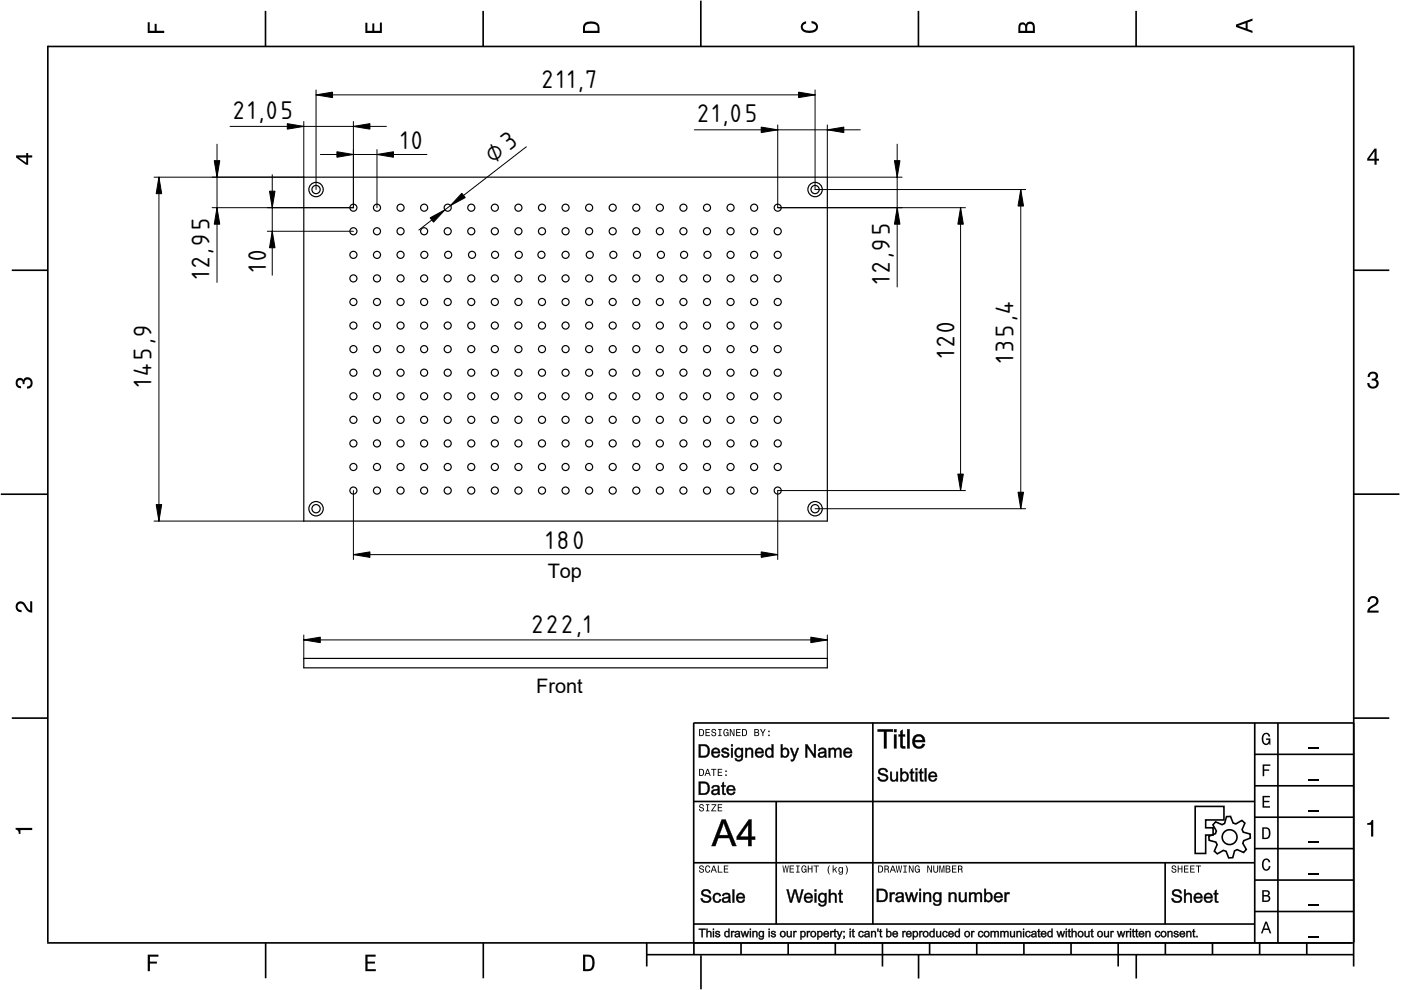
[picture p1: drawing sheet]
<svg xmlns="http://www.w3.org/2000/svg" width="297mm" height="210mm" viewBox="0 0 297 210" stroke-linecap="round" stroke-linejoin="round" font-family="sans-serif">
<defs><g id="words">
<g font-size="6.7">
<text x="114.9" y="18.6">211,7</text>
<text x="49.4" y="25.2">21,05</text>
<text x="147.9" y="26">21,05</text>
<text x="84.9" y="31.5">10</text>
<text x="104.6" y="34.9" transform="rotate(-38 104.6 34.9)">⌀3</text>
<text x="44.4" y="59.2" transform="rotate(-90 44.4 59.2)">12,95</text>
<text x="56.5" y="57.6" transform="rotate(-90 56.5 57.6)">10</text>
<text x="188.7" y="60.1" transform="rotate(-90 188.7 60.1)">12,95</text>
<text x="202.4" y="75.9" transform="rotate(-90 202.4 75.9)">120</text>
<text x="214.9" y="77" transform="rotate(-90 214.9 77)">135,4</text>
<text x="32.1" y="82.1" transform="rotate(-90 32.1 82.1)">145,9</text>
<text x="115.7" y="116.3">180</text>
<text x="112.8" y="134.1">222,1</text>
</g>
<g font-size="4.2">
<text x="116.1" y="122.5">Top</text>
<text x="113.7" y="146.8">Front</text>
</g>
</g></defs>
<g fill="none" stroke="#000" stroke-width=".35">
<path d="M10.1 9.9h277M10.1 9.7v190.1M56.3 2.3v7.5M102.4 2.3v7.5M148.6 .1v9.8M194.7 2.3v7.5M240.9 2.3v7.5M287 9.7v195.2M2.5 57.3h7.5M287.1 57.3h7.5M.2 104.8h10M287 104.8h9.7"/>
<path d="M2.5 152.3h7.5M147 153.3h140.1M147.1 153.3v46.7M185.1 153.2v42.8M266 159.9h21M266 153.3v46.7M270.9 153.3v46.7M287.1 152.3h7.5M147 169.9h119M164.6 169.9v26M266 179.9h21M266 173.3h21"/>
<path d="M266 166.6h21M10 199.9h277.1M56.3 199.9v7.5M102.5 199.9v7.5M137.1 199.9v5M147 195.9h119M147 182.9h119M147.1 199.9v2.5M157.1 199.9v2.5M167.1 199.9v2.5M177.1 199.9v2.5M187.1 199.9v5"/>
<path d="M197.1 199.9v2.5M207.1 199.9v2.5M217.1 199.9v2.5M227.1 199.9v2.5M237.1 199.9v5M247 182.9v13M247.1 199.9v2.5M257.1 199.9v2.5M266 193.3h21M266 186.6h21M267.1 199.9v2.5M277.1 199.9v2.5"/>
<path d="M137.1 202.4h150M148.6 202.6v7.2M194.8 202.4v5.1M240.9 202.4v5.1"/>
</g>
<g fill="#000">
<path d="M31.3 4.7h.4v1.8h1.1v-1.4h.4v1.4h1.6v.5h-3.5z" fill-rule="evenodd"/>
<path d="M77.5 4.8h.4v1.7h1v-1.5h.5v1.5h1.1v-1.7h.5v2.2h-3.5z" fill-rule="evenodd"/>
<path d="M124 4.9a2.19 2.19 0 0 0-.4 2.1h3.5v-1.2a1.42 1.42 0 0 0-1.7-1.3zM124.3 5.2a2.14 2.14 0 0 1 2.3 .3l.1 1h-2.7l.1-1z" fill-rule="evenodd"/>
<path d="M170.1 4.9l.8-.4v.5a.7 .7 0 0 0-.7 .5 .7 .7 0 0 0 .3 .8 1.69 1.69 0 0 0 2.5-.6 .9 .9 0 0 0-.9-.8v-.5a1.24 1.24 0 0 1 1.3 1.1 1.24 1.24 0 0 1-1 1.4 2.22 2.22 0 0 1-2.5-.7l-.1-.5z" fill-rule="evenodd"/>
<path d="M216.1 5l-.2 .8v1.2h3.5v-1.3a.98 .98 0 0 0-.7-1.1 .98 .98 0 0 0-1.2 .6 .84 .84 0 0 0-1.4-.2zM216.4 5.3a.54 .54 0 0 1 .7-.1 .54 .54 0 0 1 .3 .6v.7h-1.1zM217.9 5.2a.62 .62 0 0 1 .7-.1 .62 .62 0 0 1 .4 .6v.8h-1.2z" fill-rule="evenodd"/>
<path d="M262.1 5.2v.5l3.5 1.3v-.5l-1.1-.3v-1.4l1.1-.4v-.5zM262.6 5.5l1.5-.6v1.1z" fill-rule="evenodd"/>
<path d="M3.4 32.9v.5l2.1 1.5h.5v-1.5h.8v-.5h-.8v-.5h-.4v.5zM4 33.4h1.6v1.1z" fill-rule="evenodd"/>
<path d="M291.4 31.5l-1.5 2.1v.5h1.5v.8h.5v-.8h.5v-.4h-.5v-2.2zM291.4 32.1v1.6h-1.1z" fill-rule="evenodd"/>
<path d="M3.6 80.4a.86 .86 0 0 1 1.4 .1 1.06 1.06 0 0 1 1.2-.5 1.06 1.06 0 0 1 .7 1.2 1.1 1.1 0 0 1-1.2 1.2v-.5a.71 .71 0 0 0 .8-.9 .71 .71 0 0 0-1.3-.1v.6h-.4a.61 .61 0 0 0-.3-.8 .61 .61 0 0 0-.8 .2 .61 .61 0 0 0 .2 .8l.6 .2v.4a1.15 1.15 0 0 1-1.2-.6 1.15 1.15 0 0 1 .3-1.3z" fill-rule="evenodd"/>
<path d="M290.3 79.1a1.08 1.08 0 0 1 1.3-.2 1.08 1.08 0 0 1 .5 1.3l-.4 .2a1.06 1.06 0 0 1 .6 1.3 1.06 1.06 0 0 1-1.2 .7 1.1 1.1 0 0 1-1.2-1.2h.4a.71 .71 0 0 0 1 .8 .71 .71 0 0 0 .1-1.3h-.6v-.4a.61 .61 0 0 0 .8-.3 .61 .61 0 0 0-.2-.8 .61 .61 0 0 0-.8 .2l-.2 .5h-.4z" fill-rule="evenodd"/>
<path d="M3.6 127.8a1.22 1.22 0 0 1 2 .7l.4 .6 .4 .3v-1.9h.4v2.4a1.8 1.8 0 0 1-1.7-1.4 .71 .71 0 0 0-.9-.5 .71 .71 0 0 0-.5 .8 .71 .71 0 0 0 .9 .6v.4a1.18 1.18 0 0 1-1.2-.6 1.18 1.18 0 0 1 .2-1.4z" fill-rule="evenodd"/>
<path d="M290.3 126.7a1.18 1.18 0 0 1 1.9 .3 1.18 1.18 0 0 1-1 1.7l-.5 .3-.3 .5h1.9v.4h-2.4a1.8 1.8 0 0 1 1.4-1.7 .71 .71 0 0 0 .5-.9 .71 .71 0 0 0-.9-.5 .71 .71 0 0 0-.5 .8h-.4z" fill-rule="evenodd"/>
<path d="M148.2 154.6v1.5h.5a.77 .77 0 0 0 .6-.8 .77 .77 0 0 0-.6-.7zM148.4 154.8a.58 .58 0 0 1 .7 .5 .58 .58 0 0 1-.7 .6zM149.6 154.6v1.5h.9v-.2h-.7v-.5h.6v-.2h-.6v-.4h.7v-.2zM151 154.7a.53 .53 0 0 0 0 .6 .53 .53 0 0 0 .6 .2 .32 .32 0 0 1-.3 .5 .32 .32 0 0 1-.3-.4h-.2a.5 .5 0 0 0 .7 .5 .5 .5 0 0 0 .1-.8l-.4-.1a.28 .28 0 0 1-.1-.4 .28 .28 0 0 1 .4-.1 .28 .28 0 0 1 .1 .3h.2a.51 .51 0 0 0-.3-.4 .51 .51 0 0 0-.5 .1zM152.3 154.6v.2h.2v1.1h-.2v.2h.7v-.2h-.3v-1.1h.3v-.2zM153.5 154.7a.81 .81 0 0 0 .5 1.4l.3-.2 .2 .2v-.8h-.6v.1h.4l-.2 .5a.6 .6 0 0 1-.5-.6 .6 .6 0 0 1 .4-.6l.2 .3h.3l-.2-.3a.53 .53 0 0 0-.8 0zM154.7 154.6v1.5h.2v-1.3l.6 1.3h.2v-1.5h-.2v1.2l-.5-1.2zM156.1 154.6v1.5h.9v-.2h-.7v-.5h.6v-.2h-.6v-.4h.7v-.2zM157.3 154.6v1.5h.5a.77 .77 0 0 0 .6-.8 .77 .77 0 0 0-.6-.7zM157.5 154.8a.58 .58 0 0 1 .7 .5 .58 .58 0 0 1-.7 .6zM159.9 154.6v1.5h.6a.42 .42 0 0 0 .5-.3 .42 .42 0 0 0-.3-.5l.2-.2-.1-.4zM160.1 154.8h.3a.23 .23 0 0 1 .3 .2 .23 .23 0 0 1-.3 .2h-.3zM160.1 155.4h.4a.26 .26 0 0 1 .3 .2 .26 .26 0 0 1-.3 .3h-.4zM161.1 154.6l.5 .9v.6h.2v-.6l.5-.9h-.2l-.4 .7-.3-.7zM162.9 155.8v.3h.3v-.3zM162.9 154.9v.3h.3v-.3z" fill-rule="evenodd"/>
<path d="M267.8 155.7a.85 .85 0 0 1 .9-.3 .85 .85 0 0 1 .6 .8h-.3l-.1-.3a.49 .49 0 0 0-.4-.3 .49 .49 0 0 0-.5 .3 1.2 1.2 0 0 0 .4 1.8 .66 .66 0 0 0 .6-.8h-.6v-.3h.9v1.3h-.1l-.1-.3-.3 .3a.85 .85 0 0 1-1.2-.7v-1.1z" fill-rule="evenodd"/>
<path d="M3.3 175.5h3.5v.5h-2.5v.8h-.3a.77 .77 0 0 0-.7-.9z" fill-rule="evenodd"/>
<path d="M148.4 170.6a.53 .53 0 0 0 0 .6 .53 .53 0 0 0 .6 .2 .32 .32 0 0 1-.3 .5 .32 .32 0 0 1-.3-.4h-.2a.5 .5 0 0 0 .7 .6 .5 .5 0 0 0 .1-.9l-.4-.1a.28 .28 0 0 1-.1-.4 .28 .28 0 0 1 .4-.1 .28 .28 0 0 1 .1 .4h.2a.51 .51 0 0 0-.3-.5 .51 .51 0 0 0-.5 .1zM149.7 170.5v.2h.2v1.1h-.2v.2h.7v-.2h-.3v-1.1h.3v-.2zM150.8 170.5v.2h.8l-.8 1.3h1.1v-.2h-.9l.9-1.3zM152.2 170.5v1.5h.9v-.2h-.7v-.5h.6v-.1h-.6v-.5h.7v-.2z" fill-rule="evenodd"/>
<path d="M148.2 163v1.5h.5a.77 .77 0 0 0 .6-.7 .77 .77 0 0 0-.6-.8zM148.4 163.2a.58 .58 0 0 1 .7 .6 .58 .58 0 0 1-.7 .5zM149.9 163l-.5 1.5h.2l.1-.4h.6l.2 .4h.2l-.6-1.5zM150 163.2l.3 .7h-.5zM150.8 163v.2h.4v1.3h.2v-1.3h.5v-.2zM152.2 163v1.5h.9v-.2h-.7v-.5h.6v-.2h-.6v-.4h.7v-.2zM153.8 164.2v.3h.3v-.3zM153.8 163.4v.3h.3v-.3z" fill-rule="evenodd"/>
<path d="M267.7 168.7h1.5v.3h-1.2v.8h1.1v.3h-1.1v.8h1.3v.3h-1.6z" fill-rule="evenodd"/>
<path d="M267.7 162.1h1.6v.3h-1.3v.7h1.1v.3h-1.1v1.2h-.3z" fill-rule="evenodd"/>
<path d="M267.6 175.4v2.5h.8a1.37 1.37 0 0 0 .7-2.2 1.56 1.56 0 0 0-1.5-.3zM267.9 175.7a.98 .98 0 0 1 1.2 .7 .98 .98 0 0 1-.7 1.2h-.5z" fill-rule="evenodd"/>
<path d="M289.9 174.5a.77 .77 0 0 0 .9-.7h.4v3.6h-.5v-2.5h-.8z" fill-rule="evenodd"/>
<path d="M148.4 183.6a.53 .53 0 0 0 0 .6 .53 .53 0 0 0 .6 .2 .32 .32 0 0 1-.3 .5 .32 .32 0 0 1-.3-.4h-.2a.5 .5 0 0 0 .7 .6 .5 .5 0 0 0 .1-.9l-.4-.1a.28 .28 0 0 1-.1-.4 .28 .28 0 0 1 .4-.1 .28 .28 0 0 1 .1 .4h.2a.51 .51 0 0 0-.3-.5 .51 .51 0 0 0-.5 .1zM149.6 183.7l-.1 .2a.67 .67 0 0 0 .1 .9 .67 .67 0 0 0 .8 .1l.2-.4h-.2l-.2 .3a.6 .6 0 0 1-.5-.5 .6 .6 0 0 1 .5-.6l.2 .3h.2l-.2-.4a.5 .5 0 0 0-.8 .1zM151.2 183.5l-.5 1.5h.2l.1-.4h.6l.2 .4h.2l-.6-1.5zM151.3 183.7l.3 .7h-.5zM152.2 183.5v1.5h1v-.2h-.8v-1.3zM153.5 183.5v1.5h.9v-.2h-.7v-.5h.6v-.2h-.6v-.4h.7v-.2z" fill-rule="evenodd"/>
<path d="M165.9 183.5l.3 1.5h.1l.3-1.3 .2 1.3h.2l.2-1.5h-.1l-.2 1.3-.2-1.3h-.2l-.2 1.3-.2-1.3zM167.4 183.5v1.5h1v-.2h-.8v-.5h.7v-.2h-.7v-.4h.7v-.2zM168.8 183.5v.2h.3v1.1h-.3v.2h.7v-.2h-.2v-1.1h.2v-.2zM170 183.7a.82 .82 0 0 0 .6 1.3l.3-.2 .1 .2v-.8h-.5v.2h.3l-.2 .4a.6 .6 0 0 1-.5-.5 .6 .6 0 0 1 .5-.6l.2 .3h.2l-.2-.4a.53 .53 0 0 0-.8 .1zM171.3 183.5v1.5h.2v-.7h.6v.7h.2v-1.5h-.2v.6h-.6v-.6zM172.5 183.5v.2h.5v1.3h.2v-1.3h.4v-.2zM175.8 183.5a1.35 1.35 0 0 0 .2 1.9 1.84 1.84 0 0 1 0-1.9zM176.5 183.5v1.5h.2v-.4l.2-.2 .4 .6h.2l-.4-.7 .4-.5h-.2l-.6 .6v-.9zM177.9 184a.59 .59 0 0 0-.2 .7 .59 .59 0 0 0 .7 .3l.1-.2a.31 .31 0 0 1-.1 .5 .31 .31 0 0 1-.4-.2h-.2a.47 .47 0 0 0 .5 .4 .47 .47 0 0 0 .4-.5v-1.2h-.2v.2l-.3-.2zM178 184.1l.1-.1a.42 .42 0 0 1 .4 .4 .42 .42 0 0 1-.4 .5l-.1-.3zM179.3 183.5a1.85 1.85 0 0 1 0 1.9 1.22 1.22 0 0 0 0-1.9z" fill-rule="evenodd"/>
<path d="M186.2 183.5v1.5h.5a.77 .77 0 0 0 .6-.7 .77 .77 0 0 0-.6-.8zM186.4 183.7a.58 .58 0 0 1 .6 .6 .58 .58 0 0 1-.6 .5zM187.5 183.5v1.5h.2v-.6a.45 .45 0 0 1 .5 .1 .45 .45 0 0 1 .1 .5h.2l-.2-.7a.42 .42 0 0 0 .1-.5 .42 .42 0 0 0-.4-.3zM187.7 183.7h.3a.26 .26 0 0 1 .3 .3 .26 .26 0 0 1-.4 .2h-.2zM189.2 183.5l-.6 1.5h.2l.2-.4h.6l.1 .4h.2l-.5-1.5zM189.3 183.7l.2 .7h-.4zM189.9 183.5l.3 1.5h.2l.2-1.3 .2 1.3h.2l.3-1.5h-.2l-.2 1.3-.2-1.3h-.2l-.2 1.3-.2-1.3zM191.5 183.5v.2h.3v1.1h-.3v.2h.8v-.2h-.3v-1.1h.3v-.2zM192.7 183.5v1.5h.2v-1.2l.6 1.2h.2v-1.5h-.2v1.2l-.6-1.2zM194.1 183.7a.81 .81 0 0 0 .5 1.3l.3-.2 .1 .2v-.8h-.5v.2h.3l-.2 .4a.6 .6 0 0 1-.5-.5 .6 .6 0 0 1 .5-.6l.2 .3h.2l-.1-.4a.53 .53 0 0 0-.8 .1zM196.6 183.5v1.5h.2v-1.2l.6 1.2h.2v-1.5h-.2v1.2l-.6-1.2zM197.9 183.5v.9a.52 .52 0 0 0 .5 .6 .52 .52 0 0 0 .5-.6v-.9h-.2v.9a.33 .33 0 0 1-.3 .5 .33 .33 0 0 1-.3-.5v-.9zM199.2 183.5v1.5h.1v-1.4l.3 1.4h.2l.3-1.4v1.4h.1v-1.5h-.2l-.3 1.3-.3-1.3zM200.5 183.5v1.5h.6a.42 .42 0 0 0 .4-.3 .42 .42 0 0 0-.2-.5l.2-.2-.1-.4zM200.7 183.7h.3a.23 .23 0 0 1 .3 .2 .23 .23 0 0 1-.3 .2h-.3zM200.7 184.3h.3a.26 .26 0 0 1 .3 .3 .26 .26 0 0 1-.3 .2h-.3zM201.8 183.5v1.5h1v-.2h-.8v-.5h.7v-.2h-.7v-.4h.8v-.2zM203.1 183.5v1.5h.2v-.6a.45 .45 0 0 1 .5 .1 .45 .45 0 0 1 .1 .5h.2l-.2-.7a.42 .42 0 0 0 .1-.5 .42 .42 0 0 0-.4-.3zM203.3 183.7h.3a.26 .26 0 0 1 .3 .3 .26 .26 0 0 1-.4 .2h-.2z" fill-rule="evenodd"/>
<path d="M248.5 183.6a.53 .53 0 0 0 0 .6 .53 .53 0 0 0 .6 .2 .32 .32 0 0 1-.2 .5 .32 .32 0 0 1-.3-.4h-.2a.5 .5 0 0 0 .6 .6 .5 .5 0 0 0 .2-.9l-.4-.1a.28 .28 0 0 1-.1-.4 .28 .28 0 0 1 .3-.1 .28 .28 0 0 1 .2 .4h.2a.51 .51 0 0 0-.3-.5 .51 .51 0 0 0-.6 .1zM249.7 183.5v1.5h.2v-.7h.6v.7h.2v-1.5h-.2v.6h-.6v-.6zM251 183.5v1.5h1v-.2h-.8v-.5h.7v-.2h-.7v-.4h.8v-.2zM252.3 183.5v1.5h1v-.2h-.8v-.5h.7v-.2h-.7v-.4h.8v-.2zM253.5 183.5v.2h.5v1.3h.2v-1.3h.5v-.2z" fill-rule="evenodd"/>
<path d="M268.3 195.4l-1 2.5h.4l.2-.7h1l.3 .7h.3l-.9-2.5zM268.4 195.8l.4 1.1h-.7z" fill-rule="evenodd"/>
<path d="M267.6 188.7v2.5h1a.7 .7 0 0 0 .7-.5 .7 .7 0 0 0-.4-.8 .61 .61 0 0 0 .3-.8 .61 .61 0 0 0-.7-.4zM267.9 189h.6a.38 .38 0 0 1 .4 .4 .38 .38 0 0 1-.5 .4h-.5zM267.9 190.1h.6a.44 .44 0 0 1 .5 .4 .44 .44 0 0 1-.5 .4h-.6z" fill-rule="evenodd"/>
<path d="M267.8 182.3a.85 .85 0 0 1 .9-.3 .85 .85 0 0 1 .6 .8h-.3l-.1-.2a.47 .47 0 0 0-.4-.3 .47 .47 0 0 0-.4 .3 1.21 1.21 0 0 0 .4 1.7 .64 .64 0 0 0 .5-.7h.4a.89 .89 0 0 1-.8 1 .89 .89 0 0 1-1-.7v-1.1z" fill-rule="evenodd"/>
<path d="M31.3 202.4h2.3v.4h-1.8v1.1h1.5v.4h-1.5v1.6h-.5z" fill-rule="evenodd"/>
<path d="M77.5 202.4h2.1v.4h-1.7v1.1h1.6v.4h-1.6v1.2h1.8v.4h-2.2z" fill-rule="evenodd"/>
<path d="M123.6 202.4v3.5h1.2a1.42 1.42 0 0 0 1.3-1.7 1.38 1.38 0 0 0-1.3-1.8zM124.1 202.8l1 .1a1.89 1.89 0 0 1 0 2.5l-1 .1z" fill-rule="evenodd"/>
</g>
<path d="M277.3 158.6h2.2M277.3 178.6h2.2M277.3 172h2.2M277.3 165.3h2.2M277.3 198.6h2.2M277.3 192h2.2M277.3 185.3h2.2" fill="none" stroke="#000" stroke-width=".25"/>
<g fill="#000">
<path d="M186.1 154.6h3.2v.6l-1.3-.1v3.6h-.6v-3.6l-1.3 .1zM186.1 154.6v.5h1.4l-.1 3.6h.6l-.1-3.6h1.4v-.5zM189.5 154.6h.6v.7h-.6zM189.6 154.6v.6h.5v-.6zM189.5 155.7h.6v3h-.6zM189.6 155.7v3h.5v-3zM190.9 155l.5-.3v1h.5v.5l-.5-.1v1.7a.31 .31 0 0 0 .1 .4 .31 .31 0 0 0 .4 0l.1 .5a.92 .92 0 0 1-1.1-.3v-2.3l-.4 .1v-.5h.4zM190.9 155v.8l-.4-.1v.4h.4l.1 2.3 .2 .2 .8 .1-.1-.5h-.4l-.2-.4v-1.7h.6v-.4l-.6 .1 .1-1.1zM192.3 154.6h.6v4.1h-.6zM192.3 154.6v4.1h.5v-4.1zM193.8 156.1l.4-.4 .6-.1 .5 .1 .5 .4a1.26 1.26 0 0 1 .3 1.3l-2.1-.1a.88 .88 0 0 0 1.3 .9l.3-.5h.5a1.2 1.2 0 0 1-1.6 1 1.62 1.62 0 0 1-.7-2.6zM193.8 156.1a1.93 1.93 0 0 0 0 2.2l1 .4 .6-.1 .3-.1 .4-.7-.5-.1a.77 .77 0 0 1-.6 .6 .77 .77 0 0 1-.8-.2l-.3-.8h2.2a1.32 1.32 0 0 0-.7-1.4 1.32 1.32 0 0 0-1.6 .2zM194.3 156.3l-.3 .6h1.6a.76 .76 0 0 0-.5-.7 .76 .76 0 0 0-.8 .1zM194.2 156.3l.6-.3 .5 .2 .2 .3 .1 .5h-1.7z"/>
<path d="M186.1 154.6h3.2v.5h-1.3v3.6h-.6v-3.6h-1.3zM189.6 154.6h.5v.6h-.5zM189.6 155.7h.5v3h-.5zM190.9 155l.5-.3v1h.5v.4h-.5v1.7a.33 .33 0 0 0 .1 .4 .33 .33 0 0 0 .4 0l.1 .5a.73 .73 0 0 1-.9-.1 .73 .73 0 0 1-.2-.8v-1.7h-.4v-.4h.4zM192.3 154.6h.5v4.1h-.5zM193.8 156.1a1.36 1.36 0 0 1 1.6-.3 1.36 1.36 0 0 1 .7 1.5h-2.1a.85 .85 0 0 0 .6 1 .85 .85 0 0 0 1-.6l.5 .1a1.43 1.43 0 0 1-1.9 .8 1.43 1.43 0 0 1-.7-2zM194.2 156.3l-.2 .6h1.6a.8 .8 0 0 0-.5-.7 .8 .8 0 0 0-.9 .1z"/>
<path d="M148.1 157.8h1.4l.5 .3a1.41 1.41 0 0 1 .5 1.5 1.17 1.17 0 0 1-1.3 1h-1.1zM148.2 157.8v2.8l1.7-.2 .5-.6-.1-1.2a1.05 1.05 0 0 0-1.2-.7zM148.5 158.2v2.1l1.3-.2 .2-.4-.1-1.2-.3-.3zM148.5 158.1h.6a1.13 1.13 0 0 1 1 1 1.13 1.13 0 0 1-.7 1.2h-.9zM151 158.8h.1a.93 .93 0 0 1 1.1-.2 .93 .93 0 0 1 .5 1.1h-1.5l.2 .5 .4 .2 .3-.1 .2-.4 .4 .1a.83 .83 0 0 1-1.2 .7 1.16 1.16 0 0 1-.5-1.9zM151.1 158.9l-.3 .7 .3 .8a1.25 1.25 0 0 0 1.2 .1l.3-.5h-.3a.53 .53 0 0 1-.4 .4 .53 .53 0 0 1-.6-.2l-.2-.6h1.6l-.3-.8-.2-.1-.7-.1zM151.4 159l-.2 .4h1.1a.51 .51 0 0 0-.3-.5 .51 .51 0 0 0-.6 .1zM151.3 159l.5-.2 .3 .1 .2 .5h-1.2zM153.1 158.7l.3-.1a.73 .73 0 0 1 1.1 .6h-.3a.41 .41 0 0 0-.4-.3 .41 .41 0 0 0-.4 .3l.9 .3a.58 .58 0 0 1 .3 .7 .58 .58 0 0 1-.5 .5 .8 .8 0 0 1-1.2-.7l.4-.1 .1 .4 .4 .1 .3-.1 .1-.3v-.1l-1.1-.4-.1-.4zM153.2 158.8a.53 .53 0 0 0 .1 .8l1 .3a.5 .5 0 0 1-.5 .5 .5 .5 0 0 1-.5-.5l-.4 .1 .3 .5 1 .1 .3-.3v-.6l-1-.4-.2-.2 .1-.2 .4-.1 .3 .1 .1 .3 .3-.1-.3-.5h-.6zM155 157.8h.4v.5h-.4zM155 157.8v.4h.4v-.4zM155 158.6h.4v2h-.4zM155 158.6v2h.4v-2zM156 158.8l.1-.1a.7 .7 0 0 1 1.1 .1v-.2h.4v1.7a.91 .91 0 0 1-.7 1.1 .91 .91 0 0 1-1.1-.7l.3 .1a.48 .48 0 0 0 .8 .2l.2-.2 .1-.5a.72 .72 0 0 1-1.2 0l-.3-.7zM156.1 158.8a.93 .93 0 0 0-.2 1.3 .93 .93 0 0 0 1.2 .2h.1a.61 .61 0 0 1-.2 .8 .61 .61 0 0 1-.7-.1l-.2-.2h-.3l.2 .5 .6 .1 .5-.1 .3-.3 .1-2.4h-.3v.4a.76 .76 0 0 0-1.1-.2zM156.3 159a.67 .67 0 0 0-.1 .9 .67 .67 0 0 0 .8 .2l.2-.5-.2-.6a.46 .46 0 0 0-.7 0zM156.2 159l.4-.2a.76 .76 0 0 1 .7 .9 .76 .76 0 0 1-1 .6l-.2-.5zM158 158.6h.4l-.1 .3a.73 .73 0 0 1 .9-.4 .73 .73 0 0 1 .5 .9v1.2h-.4v-1.5a.5 .5 0 0 0-.6-.2 .5 .5 0 0 0-.3 .6v1.1h-.4zM158 158.6v2h.4v-1.5l.5-.3 .4 .3v1.5h.4l-.2-1.8-.2-.2h-.6l-.4 .4v-.4zM160.3 158.8a.93 .93 0 0 1 1.2-.2 .93 .93 0 0 1 .4 1.1h-1.5l.2 .5 .4 .2 .3-.1 .2-.4 .4 .1a.83 .83 0 0 1-1.2 .7 1.16 1.16 0 0 1-.4-1.9zM160.4 158.9l-.3 .7 .2 .8a1.25 1.25 0 0 0 1.3 .1l.3-.5h-.3a.53 .53 0 0 1-.4 .4 .53 .53 0 0 1-.6-.2l-.2-.6h1.5l-.2-.8-.2-.1-.7-.1zM160.6 159l-.2 .4h1.1a.51 .51 0 0 0-.3-.5 .51 .51 0 0 0-.6 .1zM160.6 159a.49 .49 0 0 1 .8 0l.2 .4h-1.2zM162.5 158.7h.1a.65 .65 0 0 1 1 .1v-1h.4v2.8h-.4v-.3a.74 .74 0 0 1-1.2 0 1.25 1.25 0 0 1-.1-1.2zM162.5 158.8a1.46 1.46 0 0 0-.2 1.3l.3 .4a.77 .77 0 0 0 1.1-.3l-.1 .4h.4v-2.8h-.4l.1 1.2-.3-.4h-.5zM162.7 159a.88 .88 0 0 0 .4 1.4l.4-.2a.96 .96 0 0 0-.4-1.3zM162.7 159l.4-.2 .4 .2a.77 .77 0 0 1 .2 .9 .77 .77 0 0 1-.9 .4l-.3-.5zM165.5 157.8h.4v1l.3-.3 .6 .1a1.12 1.12 0 0 1 .5 1.3 1.12 1.12 0 0 1-1.1 .8l-.3-.3v.2h-.4zM165.6 157.8v2.8h.3l-.1-.4a.75 .75 0 0 0 1.3 .2l.2-.8-.2-.8a.8 .8 0 0 0-1.2 .1v-1.1zM166.1 159a.83 .83 0 0 0 .3 1.4l.4-.2 .1-.4-.1-.8a.44 .44 0 0 0-.7 0zM166 159a.56 .56 0 0 1 .8-.1 .56 .56 0 0 1 .2 .7 .57 .57 0 0 1-.3 .7 .57 .57 0 0 1-.7-.2l-.2-.5zM167.5 158.6h.4l.6 1.6 .5-1.6h.4l-1 2.5a.49 .49 0 0 1-.7 .3l-.1-.4h.4l.3-.4zM167.5 158.6l.8 2-.2 .5h-.4v.3h.2l.3-.1 .2-.2 1-2.5h-.4l-.6 1.6-.5-1.6zM170.7 157.8h.5l1.4 2.2v-2.2h.4v2.8h-.4l-1.5-2.2 .1 2.2h-.5zM170.8 157.8v2.8h.3v-2.3l1.5 2.3h.4v-2.8h-.4l.1 2.3-1.5-2.3zM173.6 158.8l.8-.3 .7 .2 .2 1.9h-.4l-.1-.2a.93 .93 0 0 1-1.2 .1l-.2-.4 .1-.4 .4-.2 .9-.2a.49 .49 0 0 0-.5-.4 .49 .49 0 0 0-.5 .4l-.4-.1zM173.7 158.8l-.2 .4h.3l.2-.3 .3-.1 .5 .2 .1 .4-1 .1a.6 .6 0 0 0-.3 1l.9 .1 .4-.3v.3h.4l-.2-.4v-1.2l-.1-.2a1.12 1.12 0 0 0-1.3 0zM173.9 159.9a.37 .37 0 0 0 .1 .5 .37 .37 0 0 0 .5-.1l.3-.2v-.5zM173.9 159.8l.9-.2a.57 .57 0 0 1-.3 .8 .57 .57 0 0 1-.7-.4zM175.6 158.6h.4v.3l.2-.3 .6-.1 .4 .4a.67 .67 0 0 1 .7-.4 .67 .67 0 0 1 .6 .7v1.4h-.5v-1.6l-.1-.1a.49 .49 0 0 0-.6 .5v1.2h-.5v-1.6a.5 .5 0 0 0-.6 0 .5 .5 0 0 0-.1 .6v1h-.5zM175.7 158.6v2h.3v-1.5l.5-.3 .4 .3v1.5h.3v-1.2l.2-.4a.42 .42 0 0 1 .5-.2 .42 .42 0 0 1 .2 .5v1.3h.3l-.1-1.9a.76 .76 0 0 0-1.1 .3 .65 .65 0 0 0-.7-.4 .65 .65 0 0 0-.5 .4v-.4zM179 158.8h.1a.86 .86 0 0 1 1.3 0l.3 .5v.4h-1.5l.2 .5 .4 .2 .3-.1 .2-.4 .3 .1a.83 .83 0 0 1-1.1 .7l-.5-.3-.2-.5v-.6zM179.1 158.9a1.03 1.03 0 0 0-.1 1.3 1.03 1.03 0 0 0 1.3 .3l.3-.5h-.3a.53 .53 0 0 1-.4 .4 .53 .53 0 0 1-.6-.2l-.2-.6 1.6 .1a1.1 1.1 0 0 0-1-1.1zM179.4 159l-.2 .4h1.1a.51 .51 0 0 0-.3-.5 .51 .51 0 0 0-.6 .1zM179.3 159h.1a.49 .49 0 0 1 .8 0l.1 .4h-1.2z"/>
<path d="M148.1 165.7h1.4l.5 .3a1.41 1.41 0 0 1 .5 1.5 1.17 1.17 0 0 1-1.3 1.1h-1.1zM148.2 165.7v2.8l1.7-.2 .5-.6-.1-1.2a1.05 1.05 0 0 0-1.2-.7zM148.5 166.1v2.1l1.3-.2 .2-.4-.1-1.2-.3-.3zM148.5 166h.6a1.13 1.13 0 0 1 1 1 1.13 1.13 0 0 1-.7 1.2h-.9zM151 166.7l.8-.3 .7 .3 .2 1.9h-.4l-.1-.3a.93 .93 0 0 1-1.2 .1l-.2-.4 .1-.4 1.3-.4a.53 .53 0 0 0-.5-.4 .53 .53 0 0 0-.5 .4l-.4-.1zM151 166.8l-.1 .3h.3l.1-.3 .4-.1 .5 .3v.3l-.9 .1a.6 .6 0 0 0-.3 1l.9 .1 .4-.3v.3h.4l-.2-.3v-1.3l-.1-.2a1.12 1.12 0 0 0-1.4 .1zM151.3 167.8a.37 .37 0 0 0 .1 .5 .37 .37 0 0 0 .5-.1l.2-.2 .1-.5zM151.2 167.7l1-.2a.63 .63 0 0 1-.2 .7 .63 .63 0 0 1-.8 0l-.1-.2zM153.1 166l.4-.3v.8h.4v.3h-.4l.1 1.4h.3v.3l-.5 .1-.3-.3v-1.5h-.3v-.3h.3zM153.1 166l.1 .6-.3-.1v.3l.3-.1v1.6l.1 .2h.6l-.1-.3h-.3l-.1-.3v-1.2l.4 .1v-.3l-.4 .1 .1-.8zM154.3 166.7a.86 .86 0 0 1 1.3 0l.3 .5v.4h-1.5l.2 .5 .4 .2 .3-.1 .2-.4 .4 .1a.83 .83 0 0 1-1.2 .7 1.16 1.16 0 0 1-.4-1.9zM154.3 166.8l-.2 .7 .2 .8a1.25 1.25 0 0 0 1.3 .1l.3-.5h-.4a.59 .59 0 0 1-.7 .4 .59 .59 0 0 1-.4-.7h1.5a1.1 1.1 0 0 0-.9-1.1zM154.6 166.9l-.2 .4h1.1a.51 .51 0 0 0-.3-.5 .51 .51 0 0 0-.6 .1zM154.6 166.9a.49 .49 0 0 1 .8 0l.2 .5h-1.2z"/>
<path d="M148.2 157.8h.9a1.41 1.41 0 0 1 1.4 1.3 1.41 1.41 0 0 1-1 1.5h-1.3zM148.5 158.2v2.1h.6a1.06 1.06 0 0 0 1-1.1 1.06 1.06 0 0 0-1-1zM151.1 158.8a.94 .94 0 0 1 1.1-.1 .94 .94 0 0 1 .5 1h-1.5a.59 .59 0 0 0 .4 .6 .59 .59 0 0 0 .7-.3h.3a1 1 0 0 1-1.4 .5 1 1 0 0 1-.3-1.5zM151.4 159l-.2 .4h1.1a.56 .56 0 0 0-.3-.5 .56 .56 0 0 0-.6 .1zM153.1 158.8a.87 .87 0 0 1 1.4 .3l-.3 .1a.4 .4 0 0 0-.4-.4 .4 .4 0 0 0-.4 .5h.2a.86 .86 0 0 1 1 .9 .89 .89 0 0 1-.9 .4 .89 .89 0 0 1-.8-.6l.4-.1a.45 .45 0 0 0 .5 .5 .45 .45 0 0 0 .4-.5l-.2-.1a.89 .89 0 0 1-1-.8zM155 157.8h.4v.4h-.4zM155 158.6h.4v2h-.4zM156 158.8l.6-.3 .6 .3v-.2h.3v1.7a.88 .88 0 0 1-.6 1.1 .88 .88 0 0 1-1.1-.6h.3a.57 .57 0 0 0 .8 .3 .57 .57 0 0 0 .3-.8 .97 .97 0 0 1-1.3-.2 .97 .97 0 0 1 .1-1.3zM156.3 159a.72 .72 0 0 0-.2 .9 .72 .72 0 0 0 .8 .3 .7 .7 0 0 0 .3-.9 .7 .7 0 0 0-.9-.3zM158 158.6h.3v.3a.72 .72 0 0 1 .9-.3 .72 .72 0 0 1 .5 .8v1.2h-.4v-1.2a.5 .5 0 0 0-.5-.6 .5 .5 0 0 0-.4 .7v1.1h-.4zM160.3 158.8a.94 .94 0 0 1 1.2-.1 .94 .94 0 0 1 .4 1h-1.5a.59 .59 0 0 0 .5 .6 .59 .59 0 0 0 .7-.3h.3a1 1 0 0 1-1.4 .5 1 1 0 0 1-.3-1.5zM160.6 159l-.2 .4h1.2a.56 .56 0 0 0-.4-.5 .56 .56 0 0 0-.6 .1zM162.5 158.8a.75 .75 0 0 1 1.1 0v-1h.4v2.8h-.4v-.3a.9 .9 0 0 1-1.1 .1 .9 .9 0 0 1-.2-1.2zM162.7 159a.74 .74 0 0 0-.1 .9 .74 .74 0 0 0 .8 .4 .75 .75 0 0 0 .3-.9 .75 .75 0 0 0-.9-.5zM165.6 157.8h.3v1a.88 .88 0 0 1 1.1 0 .88 .88 0 0 1 .3 1.1 .79 .79 0 0 1-.6 .7 .79 .79 0 0 1-.8-.2v.2h-.3zM166 159a.73 .73 0 0 0-.1 .9 .73 .73 0 0 0 .8 .4 .74 .74 0 0 0 .3-.9 .74 .74 0 0 0-.8-.5zM167.5 158.6h.4l.6 1.6 .5-1.6h.4l-.8 2a.74 .74 0 0 1-.9 .8v-.3a.45 .45 0 0 0 .6-.5zM170.8 157.8h.4l1.4 2.2v-2.2h.4v2.8h-.4l-1.5-2.2v2.2h-.3zM173.6 158.8a.87 .87 0 0 1 1-.3 .87 .87 0 0 1 .6 .8l.1 1.3h-.4l-.1-.2a.74 .74 0 0 1-.9 .3 .74 .74 0 0 1-.4-.9l.4-.3 .9-.2a.51 .51 0 0 0-.4-.5 .51 .51 0 0 0-.6 .4h-.3zM173.9 159.8a.36 .36 0 0 0 0 .5 .36 .36 0 0 0 .5 .1l.4-.3v-.5zM175.7 158.6h.3v.3a.68 .68 0 0 1 1.2 0 .65 .65 0 0 1 .7-.3 .65 .65 0 0 1 .5 .6v1.4h-.3v-1.3a.45 .45 0 0 0-.5-.5 .45 .45 0 0 0-.4 .6v1.2h-.3v-1.3a.46 .46 0 0 0-.6-.4 .46 .46 0 0 0-.3 .7v1h-.3zM179.1 158.8a.94 .94 0 0 1 1.1-.1 .94 .94 0 0 1 .5 1h-1.5a.59 .59 0 0 0 .4 .6 .59 .59 0 0 0 .7-.3h.3a1 1 0 0 1-1.4 .5 1 1 0 0 1-.3-1.5zM179.4 159l-.2 .4h1.1a.56 .56 0 0 0-.3-.5 .56 .56 0 0 0-.6 .1z"/>
<path d="M148.2 165.7h.9a1.41 1.41 0 0 1 1.4 1.3 1.41 1.41 0 0 1-1 1.5h-1.3zM148.5 166.1v2.1h.6a1.06 1.06 0 0 0 1-1.1 1.06 1.06 0 0 0-1-1zM151 166.7a.87 .87 0 0 1 .9-.2 .87 .87 0 0 1 .6 .7l.2 1.3h-.4l-.1-.2a.74 .74 0 0 1-.9 .3 .74 .74 0 0 1-.4-.9l.4-.3 .9-.2a.51 .51 0 0 0-.4-.5 .51 .51 0 0 0-.6 .4h-.3zM151.3 167.8a.36 .36 0 0 0 0 .4 .36 .36 0 0 0 .5 .1l.3-.3 .1-.5zM153.1 166l.4-.2v.7h.3v.3h-.3v1.1l.1 .3h.2l.1 .3a.5 .5 0 0 1-.6 0 .5 .5 0 0 1-.2-.6v-1.1h-.2v-.3h.2zM154.3 166.7a.94 .94 0 0 1 1.1-.1 .94 .94 0 0 1 .5 1h-1.5a.59 .59 0 0 0 .4 .7 .59 .59 0 0 0 .7-.4h.4a1 1 0 0 1-1.4 .5 1 1 0 0 1-.3-1.4zM154.6 166.9l-.2 .4h1.1a.56 .56 0 0 0-.3-.5 .56 .56 0 0 0-.6 .1z"/>
<path d="M153 173.7h.9l2.3 5.7h-.9l-.7-1.7h-2.3l-.6 1.7h-.9zM153 173.8l-2.1 5.6h.8l.6-1.8h2.4l.6 1.8h.8l-2.3-5.6zM153.4 174.4l-.2 .8-.7 1.9h1.9zM153.4 174.3l1.1 2.8h-2.1zM158.7 173.7h.7l-.1 3.7h.8v.7l-.8-.1 .1 1.4h-.8v-1.4l-2.4 .1v-.7zM158.8 173.8l-2.6 3.6v.6h2.5l-.1 1.4h.7v-1.4h.8v-.6h-.8v-3.6zM158.6 174.9l-1.7 2.5h1.7zM158.7 174.7v2.7h-1.9z"/>
<path d="M153 173.8h.8l2.3 5.6h-.8l-.7-1.7h-2.3l-.6 1.7h-.8zM153.4 174.4l-.9 2.7h1.9zM158.8 173.8h.5v3.6h.8v.6h-.8v1.4h-.7v-1.4h-2.4v-.6zM158.6 174.9l-1.7 2.5h1.7z"/>
<path d="M186.4 163.1l.3-.2a1 1 0 0 1 1.5 .8h-.3a.64 .64 0 0 0-.6-.5 .64 .64 0 0 0-.7 .5l.6 .3a.92 .92 0 0 1 1.1 1 .92 .92 0 0 1-1.3 .7 .91 .91 0 0 1-.9-1h.4l.3 .6 .5 .1 .6-.3v-.4l-1.3-.5a.61 .61 0 0 1-.3-1zM186.5 163.1l-.2 .3v.6l1.3 .5a.49 .49 0 0 1 .4 .7 .49 .49 0 0 1-.7 .2l-.7-.2-.2-.5-.3 .1 .1 .5 .4 .3 .7 .1 .5-.1 .4-.3v-.8l-.4-.3-1.2-.3a.6 .6 0 0 1 .3-.8 .6 .6 0 0 1 .8 .2l.2 .4h.3l-.1-.5-.4-.3h-.7zM188.7 163.6h.4v1.5l.4 .3 .5-.3v-1.5h.4v2.1h-.4l.1-.3-.2 .2-.5 .2-.6-.3zM188.7 163.7l.2 1.8a.81 .81 0 0 0 1.2-.3v.5h.3v-2h-.4l.1 1a.55 .55 0 0 1-.5 .8 .55 .55 0 0 1-.6-.7l.1-1.1zM190.9 162.8h.4l-.1 1.1 .6-.3 .6 .3a1.09 1.09 0 0 1 .2 1.2 1.09 1.09 0 0 1-1.1 .6l-.2-.3v.3h-.4zM190.9 162.9v2.8h.3v-.4a.75 .75 0 0 0 1.2 .1l.2-.5v-.7a.82 .82 0 0 0-1.2-.4l-.2 .2v-1.1zM191.4 164.1a.71 .71 0 0 0-.2 .8 .71 .71 0 0 0 .7 .4l.2-.1a.77 .77 0 0 0 .1-.8 .77 .77 0 0 0-.6-.4zM191.4 164.1l.4-.3 .4 .2a.77 .77 0 0 1 .1 1 .77 .77 0 0 1-.9 .3l-.2-.7zM193.1 163.1l.4-.2v.8l.3-.1v.4l-.3-.1v1.4h.3l.1 .4h-.5l-.3-.2v-1.6l-.3 .1v-.4l.3 .1zM193.1 163.2l.1 .5h-.3v.2h.3v1.6l.1 .1 .5 .1v-.3a.27 .27 0 0 1-.3 0 .27 .27 0 0 1-.1-.3v-1.2h.4v-.2h-.4l.1-.7zM194.1 162.8h.4v.5h-.4zM194.1 162.9v.4h.4v-.4zM194.1 163.6h.4v2.1h-.4zM194.1 163.7v2h.4v-2zM195 163.1l.4-.2v.8l.4-.1v.4l-.4-.1v1.4h.4v.4h-.4l-.3-.2v-1.6l-.3 .1v-.4l.3 .1zM195.1 163.2v.5h-.3v.2h.3v1.6l.1 .1 .6 .1-.1-.3a.27 .27 0 0 1-.2 0 .27 .27 0 0 1-.1-.3v-1.2h.3v-.2h-.3v-.7zM196 162.8h.5v2.9h-.5zM196.1 162.9v2.8h.3v-2.8zM197.1 163.9a.86 .86 0 0 1 1.3 0l.3 .4v.5l-1.5-.1a.6 .6 0 0 0 .9 .6l.2-.3h.4a.83 .83 0 0 1-1.2 .7 1.16 1.16 0 0 1-.4-1.8zM197.1 163.9l-.2 .8 .2 .7a1.25 1.25 0 0 0 1.3 .1l.3-.4-.4-.1a.53 .53 0 0 1-.4 .5 .53 .53 0 0 1-.5-.2l-.3-.6h1.6a1.1 1.1 0 0 0-.9-1zM197.4 164.1l-.2 .4h1.1a.51 .51 0 0 0-.3-.5 .51 .51 0 0 0-.6 .1zM197.3 164l.5-.2 .3 .1 .3 .6h-1.2z"/>
<path d="M186.4 163.1a1.09 1.09 0 0 1 1.8 .6h-.3a.65 .65 0 0 0-.7-.5 .65 .65 0 0 0-.6 .5l.3 .3a1.12 1.12 0 0 1 1.4 1 1.16 1.16 0 0 1-1.2 .7 1.16 1.16 0 0 1-1-.9l.3-.1a.76 .76 0 0 0 .8 .7 .76 .76 0 0 0 .7-.6l-.4-.3a1.03 1.03 0 0 1-1.2-1.3zM188.7 163.7h.4v1.1a.5 .5 0 0 0 .5 .6 .5 .5 0 0 0 .4-.7v-1h.4v2h-.3v-.3a.71 .71 0 0 1-.9 .3 .71 .71 0 0 1-.5-.8zM190.9 162.9h.3v1a.88 .88 0 0 1 1.2-.1 .88 .88 0 0 1 .2 1.1 .79 .79 0 0 1-.5 .8 .79 .79 0 0 1-.9-.3v.3h-.3zM191.4 164.1a.73 .73 0 0 0-.2 .9 .73 .73 0 0 0 .8 .3 .74 .74 0 0 0 .4-.9 .74 .74 0 0 0-.9-.4zM193.1 163.2l.4-.2v.7h.3v.2h-.3v1.2v.2l.3 .1 .1 .3a.5 .5 0 0 1-.6-.1 .5 .5 0 0 1-.2-.5v-1.2h-.2v-.2h.2zM194.1 162.9h.4v.4h-.4zM194.1 163.7h.4v2h-.4zM195.1 163.2l.3-.2v.7h.3v.2h-.3v1.2l.1 .2 .2 .1 .1 .3a.5 .5 0 0 1-.6-.1 .5 .5 0 0 1-.1-.5v-1.2h-.3v-.2h.3zM196.1 162.9h.3v2.8h-.3zM197.1 163.9a.94 .94 0 0 1 1.1-.2 .94 .94 0 0 1 .5 1h-1.5a.59 .59 0 0 0 .4 .7 .59 .59 0 0 0 .7-.4l.4 .1a1 1 0 0 1-1.5 .5 1 1 0 0 1-.3-1.5zM197.4 164l-.2 .5h1.1a.56 .56 0 0 0-.3-.6 .56 .56 0 0 0-.6 .1z"/>
<path d="M148.9 188.8l.3-.2a1 1 0 0 1 1.5 .8h-.3a.64 .64 0 0 0-.7-.5 .64 .64 0 0 0-.6 .5l1.2 .5 .4 .3a.77 .77 0 0 1-.6 1.2 1.09 1.09 0 0 1-1.5-1h.4v.4l.5 .2h.6l.3-.4v-.2l-1.3-.4-.4-.3v-.5zM149 188.8a.74 .74 0 0 0-.2 .9 .74 .74 0 0 0 .8 .3l.5 .2a.49 .49 0 0 1 .3 .7 .49 .49 0 0 1-.7 .2 .69 .69 0 0 1-.8-.7l-.3 .1 .5 .8h1.2l.4-.3a.8 .8 0 0 0-.4-1.1l-1.1-.3-.2-.3 .2-.3 .5-.2 .5 .2 .2 .4h.3l-.2-.4a1.21 1.21 0 0 0-1.5-.2zM151.4 189.5l.2-.1a.79 .79 0 0 1 .8-.1 .79 .79 0 0 1 .5 .7h-.4l-.1-.3a.63 .63 0 0 0-.8 .1 .63 .63 0 0 0-.1 .8l.1 .4 .5 .1 .3-.1 .1-.4h.4a.84 .84 0 0 1-.6 .8 .84 .84 0 0 1-.9-.3l-.3-.7zM151.5 189.6a1.01 1.01 0 0 0-.2 1.3 1.01 1.01 0 0 0 1.3 .3l.3-.5-.3-.1a.58 .58 0 0 1-.8 .6 .58 .58 0 0 1-.4-.8l.3-.6a.47 .47 0 0 1 .5-.2 .47 .47 0 0 1 .3 .4h.4l-.3-.5a1.05 1.05 0 0 0-1.1 .1zM153.2 189.6l.8-.3 .7 .2 .3 1.9h-.5v-.3a.93 .93 0 0 1-1.3 .2l-.2-.5 .2-.4 1.3-.4a.53 .53 0 0 0-.5-.4 .53 .53 0 0 0-.5 .4h-.4zM153.3 189.6l-.2 .3 .4 .1 .1-.4h.4l.5 .2v.3l-.9 .2a.6 .6 0 0 0-.3 .9l.8 .1 .4-.3 .1 .4h.3l-.1-.4v-1.2l-.1-.2a1.12 1.12 0 0 0-1.4 0zM153.6 190.6l-.1 .1a.43 .43 0 0 0 .4 .5 .43 .43 0 0 0 .5-.4l.1-.4zM153.5 190.6l1-.3a.63 .63 0 0 1-.2 .8 .63 .63 0 0 1-.8 0l-.1-.3zM155.3 188.6h.4v2.8h-.4zM155.3 188.6v2.8h.4v-2.8zM156.3 189.6a.93 .93 0 0 1 1.2-.2 .93 .93 0 0 1 .4 1.1l-1.4-.1a.6 .6 0 0 0 .9 .6l.1-.3h.4a.83 .83 0 0 1-1.1 .7 1.16 1.16 0 0 1-.5-1.8zM156.4 189.6a1.03 1.03 0 0 0-.1 1.4 1.03 1.03 0 0 0 1.3 .2l.3-.4-.3-.1a.53 .53 0 0 1-.4 .5 .53 .53 0 0 1-.6-.2l-.2-.6h1.5l-.2-.8-.2-.1-.7-.1zM156.7 189.8l-.2 .4h1a.51 .51 0 0 0-.3-.5 .51 .51 0 0 0-.5 .1zM156.6 189.7v.1a.49 .49 0 0 1 .8 0l.2 .4h-1.2z"/>
<path d="M148.9 188.8a1.09 1.09 0 0 1 1.8 .6h-.3a.65 .65 0 0 0-.7-.5 .65 .65 0 0 0-.6 .5l.3 .3a1.12 1.12 0 0 1 1.4 1 1.16 1.16 0 0 1-1.2 .7 1.16 1.16 0 0 1-1-.9l.3-.1a.76 .76 0 0 0 .8 .7 .76 .76 0 0 0 .7-.6l-.4-.3a1.03 1.03 0 0 1-1.2-1.3zM151.4 189.5a.86 .86 0 0 1 1.5 .5h-.4a.55 .55 0 0 0-.7-.4 .55 .55 0 0 0-.3 .8 .55 .55 0 0 0 .4 .7 .55 .55 0 0 0 .7-.5l.3 .1a.93 .93 0 0 1-1.3 .6 .93 .93 0 0 1-.4-1.3zM153.3 189.6a.87 .87 0 0 1 .9-.3 .87 .87 0 0 1 .6 .8l.1 1.3h-.3l-.1-.3a.74 .74 0 0 1-.9 .4 .74 .74 0 0 1-.5-.9l.5-.3 .9-.2a.51 .51 0 0 0-.5-.5 .51 .51 0 0 0-.5 .4l-.4-.1zM153.5 190.6a.36 .36 0 0 0 0 .5 .36 .36 0 0 0 .5 0l.4-.3 .1-.4zM155.3 188.6h.4v2.8h-.4zM156.3 189.6a.94 .94 0 0 1 1.2-.2 .94 .94 0 0 1 .4 1.1h-1.5a.59 .59 0 0 0 .5 .6 .59 .59 0 0 0 .7-.4l.3 .1a1 1 0 0 1-1.4 .5 1 1 0 0 1-.3-1.5zM156.6 189.8l-.1 .4h1.1a.56 .56 0 0 0-.4-.6 .56 .56 0 0 0-.6 .2z"/>
<path d="M148.1 196.9h1.5v.3l-.6-.1v1.6h-.3l.1-1.6-.7 .1zM148.2 196.9v.2h.6v1.6h.2l-.1-1.6h.7v-.2zM149.7 196.9h.3v.7a.47 .47 0 0 1 .6-.2 .47 .47 0 0 1 .3 .5v.8h-.3v-.8a.27 .27 0 0 0-.4-.3 .27 .27 0 0 0-.2 .4v.7h-.3zM149.8 196.9v1.8h.2v-.7a.35 .35 0 0 1 .2-.5 .35 .35 0 0 1 .5 .4l-.1 .8h.2v-.8a.43 .43 0 0 0-.3-.5 .43 .43 0 0 0-.5 .3v-.8zM151.1 196.9h.3v.3h-.3zM151.2 196.9v.3h.2v-.3zM151.1 197.4h.3v1.3h-.3zM151.2 197.4v1.3h.2v-1.3zM151.7 197.5l.2-.1a.47 .47 0 0 1 .7 .4h-.2a.23 .23 0 0 0-.2-.2 .23 .23 0 0 0-.3 .2l.3 .1a.48 .48 0 0 1 .5 .6 .48 .48 0 0 1-.8 .2l-.3-.4 .3-.1a.27 .27 0 0 0 .2 .3 .27 .27 0 0 0 .3-.3v.1a.55 .55 0 0 1-.6-.2 .55 .55 0 0 1-.1-.6zM151.8 197.6a.3 .3 0 0 0-.1 .3 .3 .3 0 0 0 .3 .2l.3 .1a.21 .21 0 0 1 .2 .2 .21 .21 0 0 1-.2 .2l-.4-.1-.1-.2h-.2a.5 .5 0 0 0 .6 .4 .5 .5 0 0 0 .4-.5l-.7-.4a.28 .28 0 0 1 .2-.3 .28 .28 0 0 1 .3 .3l.2-.1a.52 .52 0 0 0-.8-.1zM153.7 197.5h.1a.39 .39 0 0 1 .7 .1l-.1-.7h.3v1.8h-.3v-.2l-.3 .3-.5-.4-.1-.5zM153.7 197.6a.56 .56 0 0 0 0 .8 .56 .56 0 0 0 .8 0v.3h.2v-1.8h-.2v.8l-.2-.3zM153.9 197.7v.7h.5v-.7zM153.8 197.7a.45 .45 0 0 1 .7 .3 .45 .45 0 0 1-.7 .5l-.1-.4zM155 197.4h.2v.2a.27 .27 0 0 1 .2-.3 .27 .27 0 0 1 .3 .2l-.1 .2-.3 .1v.9h-.3zM155 197.4v1.3h.2v-.7a.3 .3 0 0 1 .1-.3 .3 .3 0 0 1 .3 0l.1-.2-.3-.1-.2 .2v-.2zM155.9 197.5a.57 .57 0 0 1 .6-.2 .57 .57 0 0 1 .4 .6l.1 .8h-.3v-.2a.47 .47 0 0 1-.8 .2 .47 .47 0 0 1 .2-.8h.5a.31 .31 0 0 0-.3-.3 .31 .31 0 0 0-.3 .2h-.3zM155.9 197.6l-.1 .2h.2a.32 .32 0 0 1 .2-.3 .32 .32 0 0 1 .4 .1l.1 .3-.6 .1a.37 .37 0 0 0-.3 .6 .37 .37 0 0 0 .6 0l.3-.1v.2h.2l-.1-1a.57 .57 0 0 0-.9-.1zM156.1 198.2l-.1 .1a.31 .31 0 0 0 .3 .2 .31 .31 0 0 0 .3-.2v-.2zM156 198.2l.6-.2a.36 .36 0 0 1-.1 .6 .36 .36 0 0 1-.5-.4zM157 197.4h.3l.3 1 .2-1h.3l.2 1 .3-1h.3l-.5 1.3h-.2l-.3-1-.2 1h-.3zM157 197.4l.4 1.3h.3l.2-1 .3 1h.2l.4-1.3h-.2l-.3 1.2-.3-1.2h-.2l-.3 1-.2-1zM159 196.9h.3v.3h-.3zM159 196.9v.3h.2v-.3zM159 197.4h.3v1.3h-.3zM159 197.4v1.3h.2v-1.3zM159.5 197.4h.3l-.1 .2a.47 .47 0 0 1 .6-.2 .47 .47 0 0 1 .3 .5v.8h-.3v-.8a.26 .26 0 0 0-.2-.3 .26 .26 0 0 0-.3 .2v.9h-.3zM159.5 197.4v1.3h.3l-.1-.9a.34 .34 0 0 1 .4-.3 .34 .34 0 0 1 .3 .4v.8h.2l-.1-1a.44 .44 0 0 0-.4-.3 .44 .44 0 0 0-.4 .3v-.3zM160.9 197.5l.5-.2 .4 .3-.1-.2h.3v1.1a.61 .61 0 0 1-.3 .7 .61 .61 0 0 1-.7-.1l-.2-.3 .8 .2 .1-.5a.44 .44 0 0 1-.7 0l-.2-.5zM161 197.6a.56 .56 0 0 0 0 .8 .56 .56 0 0 0 .8 0v.1a.4 .4 0 0 1-.2 .5 .4 .4 0 0 1-.4 0l-.3-.2a.6 .6 0 0 0 .8 .3l.2-.2 .1-1.5h-.2v.3l-.4-.3zM161.2 197.7v.7h.5v-.7zM161.1 197.7a.45 .45 0 0 1 .7 .3 .45 .45 0 0 1-.7 .4l-.1-.4zM162.9 196.9h.3v.3h-.3zM163 196.9v.3h.2v-.3zM162.9 197.4h.3v1.3h-.3zM163 197.4v1.3h.2v-1.3zM163.5 197.5l.2-.1a.47 .47 0 0 1 .8 .4h-.3a.23 .23 0 0 0-.2-.2 .23 .23 0 0 0-.3 .2l.3 .1a.48 .48 0 0 1 .5 .6 .48 .48 0 0 1-.7 .2l-.4-.4 .3-.1a.27 .27 0 0 0 .3 .3 .27 .27 0 0 0 .2-.3v.1a.55 .55 0 0 1-.6-.2 .55 .55 0 0 1-.1-.6zM163.6 197.6a.3 .3 0 0 0-.1 .3 .3 .3 0 0 0 .3 .2l.4 .1a.21 .21 0 0 1 .1 .2 .21 .21 0 0 1-.2 .2l-.4-.1v-.2h-.3a.5 .5 0 0 0 .6 .4 .5 .5 0 0 0 .4-.5l-.7-.4a.28 .28 0 0 1 .2-.3 .28 .28 0 0 1 .3 .3l.2-.1a.52 .52 0 0 0-.8-.1zM165.3 198.1a.7 .7 0 0 1 1.4 0 .7 .7 0 0 1-1.4 0zM165.4 198a.61 .61 0 0 0 1.2 0 .61 .61 0 0 0-1.2 0zM165.7 197.7a.44 .44 0 0 0-.1 .6 .44 .44 0 0 0 .6 .1l.1-.4-.1-.3zM165.7 197.7a.47 .47 0 0 1 .7 .4 .47 .47 0 0 1-.7 .3l-.1-.3zM166.8 197.4h.3v1a.29 .29 0 0 0 .4 0 .29 .29 0 0 0 .1-.3v-.7h.3v1.3h-.3l.1-.2a.44 .44 0 0 1-.5 .3 .44 .44 0 0 1-.4-.4zM166.8 197.4l.1 1a.44 .44 0 0 0 .4 .3 .44 .44 0 0 0 .4-.3v.3h.2v-1.3h-.3l.1 .7a.36 .36 0 0 1-.3 .5 .36 .36 0 0 1-.4-.5v-.7zM168.2 197.4h.2v.2a.27 .27 0 0 1 .2-.3 .27 .27 0 0 1 .3 .2l-.1 .2-.3 .1v.9h-.3zM168.2 197.4v1.3h.2v-.7a.3 .3 0 0 1 0-.3 .3 .3 0 0 1 .4 0l.1-.2-.3-.1-.2 .2v-.2zM169.7 197.4h.2v.2l.2-.2a.54 .54 0 0 1 .6 .1 .54 .54 0 0 1 .2 .5 .61 .61 0 0 1-.9 .7l-.1-.1 .1 .6h-.3zM169.7 197.4v1.8h.2v-.8l.3 .3 .3-.1 .3-.6-.2-.5-.4-.1-.3 .3v-.3zM170 197.7v.7h.5v-.7zM170 197.7a.45 .45 0 0 1 .6 .4 .45 .45 0 0 1-.6 .4l-.1-.4zM171 197.4h.3v.2a.27 .27 0 0 1 .2-.3 .27 .27 0 0 1 .3 .2l-.1 .2-.4 .1v.9h-.3zM171.1 197.4v1.3h.2v-.7a.3 .3 0 0 1 0-.3 .3 .3 0 0 1 .4 0l.1-.2-.3-.1-.2 .2v-.2zM171.8 198.1a.7 .7 0 0 1 1.4 0 .7 .7 0 0 1-1.4 0zM171.9 198.1a.61 .61 0 0 0 1.2 0 .61 .61 0 0 0-1.2 0zM172.2 197.7a.42 .42 0 0 0-.1 .6 .42 .42 0 0 0 .6 .1 .42 .42 0 0 0 .1-.6 .42 .42 0 0 0-.6-.1zM172.1 197.7a.47 .47 0 0 1 .7 .4 .47 .47 0 0 1-.7 .3l-.1-.3zM173.2 197.4h.3v.2a.54 .54 0 0 1 .7-.2 .54 .54 0 0 1 .2 .6 .58 .58 0 0 1-.2 .7 .58 .58 0 0 1-.7-.1v.6h-.3zM173.3 197.4v1.8h.2v-.8a.54 .54 0 0 0 .7 0 .54 .54 0 0 0 0-.7 .54 .54 0 0 0-.7-.1l-.1 .1 .1-.3zM173.6 197.7l-.1 .6 .2 .2a.43 .43 0 0 0 .4-.4 .43 .43 0 0 0-.4-.5zM173.6 197.7a.45 .45 0 0 1 .6 .4 .45 .45 0 0 1-.7 .4l-.1-.4zM174.7 197.5l.1 .1a.6 .6 0 0 1 .7-.2 .6 .6 0 0 1 .3 .8l-1-.1 .4 .4h.2l.1-.3 .3 .1a.57 .57 0 0 1-.4 .5 .57 .57 0 0 1-.7-.2l-.2-.5zM174.8 197.6a.65 .65 0 0 0-.1 .9 .65 .65 0 0 0 .9 .1l.2-.3h-.3a.33 .33 0 0 1-.2 .3 .33 .33 0 0 1-.4-.2l-.1-.3h1l-.2-.5-.4-.2zM175 197.7l-.2 .2h.7l-.2-.3zM174.9 197.6h.5l.2 .4h-.8zM176 197.4h.3v.2a.27 .27 0 0 1 .2-.3 .27 .27 0 0 1 .3 .2l-.1 .2-.4 .1v.9h-.3zM176 197.4v1.3h.2v-.7a.3 .3 0 0 1 .1-.3 .3 .3 0 0 1 .4 0v-.2l-.3-.1-.1 .2-.1-.2zM176.9 197.1l.3-.2-.1 .5h.3v.2h-.3l.1 .8 .2 .1v.2a.36 .36 0 0 1-.4 0 .36 .36 0 0 1-.1-.4v-.7h-.2v-.2h.2zM176.9 197.1v.4l-.2-.1v.2l.2-.1v.8a.28 .28 0 0 0 .1 .3 .28 .28 0 0 0 .4 .1l-.3-.4v-.8l.2 .1v-.2l-.2 .1v-.5zM177.4 197.4h.3l.3 1.1 .3-1.1h.4l-.7 1.6-.2 .2h-.3v-.3h.3l.1-.2zM177.4 197.4l.5 1.3-.1 .3h-.3v.2a.41 .41 0 0 0 .6-.5l.5-1.3h-.2l-.4 1.1-.3-1.1zM178.8 197.4h.3v.3h-.3zM178.8 197.4v.3h.3v-.3zM178.8 198.4h.3v.5l-.2 .2-.1-.2 .2-.2h-.2zM178.8 198.4v.3h.2l-.1 .3 .2-.6zM180.1 196.9h.3v.3h-.3zM180.2 196.9v.3h.2v-.3zM180.1 197.4h.3v1.3h-.3zM180.2 197.4v1.3h.2v-1.3zM180.7 197.1l.3-.2v.5h.2v.2h-.2v.8l.2 .1v.2a.36 .36 0 0 1-.4 0 .36 .36 0 0 1-.1-.4v-.7h-.2v-.2h.2zM180.7 197.1l.1 .4-.2-.1v.2l.2-.1v.8a.28 .28 0 0 0 .1 .3 .28 .28 0 0 0 .3 .1l-.3-.4v-.8l.3 .1v-.2l-.3 .1 .1-.5zM182.1 197.5h.2a.5 .5 0 0 1 .5-.1 .5 .5 0 0 1 .3 .4l-.2 .1-.1-.3a.43 .43 0 0 0-.5 .5 .43 .43 0 0 0 .5 .4l.1-.3h.2a.53 .53 0 0 1-.3 .5 .53 .53 0 0 1-.6-.1l-.2-.5zM182.2 197.6a.63 .63 0 0 0-.1 .8 .63 .63 0 0 0 .8 .2l.2-.3-.2-.1a.31 .31 0 0 1-.2 .4 .31 .31 0 0 1-.4-.2l-.1-.3 .1-.4a.3 .3 0 0 1 .4-.2 .3 .3 0 0 1 .2 .3h.2l-.2-.3-.5-.1zM183.3 197.5l.2-.1a.52 .52 0 0 1 .6-.1 .52 .52 0 0 1 .3 .6l.1 .8h-.3l-.1-.2a.53 .53 0 0 1-.7 .1l-.2-.2 .1-.3 .8-.3a.34 .34 0 0 0-.3-.2 .34 .34 0 0 0-.3 .2h-.3zM183.4 197.6l-.1 .2h.2l.1-.2 .2-.1 .4 .2v.2l-.6 .1a.37 .37 0 0 0-.3 .6 .37 .37 0 0 0 .6 0l.3-.1v.2h.2l-.1-1.2-.6-.1zM183.6 198.2v.3h.4l.1-.4zM183.5 198.2l.7-.2-.1 .4-.2 .2-.4-.1zM184.6 197.4h.3v.2a.47 .47 0 0 1 .6-.2 .47 .47 0 0 1 .3 .5v.8h-.3v-.8a.26 .26 0 0 0-.2-.3 .26 .26 0 0 0-.3 .2l-.1 .9h-.3zM184.7 197.4v1.3h.2v-.9a.34 .34 0 0 1 .4-.3 .34 .34 0 0 1 .3 .4l-.1 .8h.2v-1a.44 .44 0 0 0-.5-.3 .44 .44 0 0 0-.4 .3l.1-.3zM186 196.9h.3l-.1 .7h-.2zM186 196.9l.1 .7h.1l.1-.7zM186.5 197.1l.3-.2v.5h.2v.2h-.2v.8l.2 .1v.2a.36 .36 0 0 1-.3 0 .36 .36 0 0 1-.2-.4l.1-.7h-.2v-.2h.2zM186.6 197.1v.4l-.2-.1v.2l.2-.1v.8a.28 .28 0 0 0 .1 .3 .28 .28 0 0 0 .3 .1l-.3-.4v-.8l.3 .1v-.2l-.3 .1 .1-.5zM187.9 196.9h.3l-.1 .7a.52 .52 0 0 1 .6-.2 .52 .52 0 0 1 .3 .5 .6 .6 0 0 1-.2 .7 .6 .6 0 0 1-.7 0v.1h-.2zM187.9 196.9v1.8h.2v-.3a.57 .57 0 0 0 .8 0 .57 .57 0 0 0-.1-.9h-.5l-.2 .2v-.8zM188.2 197.7a.4 .4 0 0 0-.1 .6 .4 .4 0 0 0 .6 .1v-.7l-.2-.1zM188.2 197.7a.44 .44 0 0 1 .6 .4 .44 .44 0 0 1-.7 .3zM189.3 197.5a.62 .62 0 0 1 .8-.1 .62 .62 0 0 1 .3 .8l-.9-.1a.35 .35 0 0 0 .3 .4 .35 .35 0 0 0 .4-.3l.2 .1a.58 .58 0 0 1-.4 .5 .58 .58 0 0 1-.7-.2l-.1-.5zM189.4 197.6a.62 .62 0 0 0 0 1 .62 .62 0 0 0 1-.3h-.2a.38 .38 0 0 1-.5 .3 .38 .38 0 0 1-.3-.5h.9a.56 .56 0 0 0-.2-.6 .56 .56 0 0 0-.7 .1zM189.6 197.7l-.2 .2h.8a.36 .36 0 0 0-.6-.2zM189.5 197.6h.5l.2 .4h-.8zM191.3 197.4h.3v.2a.27 .27 0 0 1 .2-.3 .27 .27 0 0 1 .3 .2l-.1 .2-.4 .1v.9h-.3zM191.3 197.4v1.3h.3l-.1-.7a.3 .3 0 0 1 .1-.3 .3 .3 0 0 1 .4 0v-.2l-.2-.1-.2 .2-.1-.2zM192.2 197.5a.62 .62 0 0 1 .8-.1 .62 .62 0 0 1 .3 .8l-.9-.1a.35 .35 0 0 0 .2 .4 .35 .35 0 0 0 .4-.3l.3 .1a.58 .58 0 0 1-.4 .5 .58 .58 0 0 1-.7-.2l-.1-.5zM192.3 197.6a.62 .62 0 0 0 0 1 .62 .62 0 0 0 1-.3h-.3a.38 .38 0 0 1-.4 .3 .38 .38 0 0 1-.3-.5h.9a.56 .56 0 0 0-.2-.6 .56 .56 0 0 0-.7 .1zM192.5 197.7l-.2 .2h.7a.36 .36 0 0 0-.5-.2zM192.4 197.6h.5l.2 .4h-.8zM193.5 197.4h.3l-.1 .2a.54 .54 0 0 1 .7-.2 .54 .54 0 0 1 .3 .6 .58 .58 0 0 1-.3 .7 .58 .58 0 0 1-.7-.1l.1 .6h-.3zM193.5 197.4v1.8h.3l-.1-.8a.54 .54 0 0 0 .8 0 .54 .54 0 0 0 0-.7 .54 .54 0 0 0-.7-.1l-.1 .1v-.3zM193.9 197.7l-.1 .6 .2 .2a.43 .43 0 0 0 .4-.4 .43 .43 0 0 0-.4-.5zM193.8 197.7a.45 .45 0 0 1 .7 .4 .45 .45 0 0 1-.7 .4l-.1-.4zM194.9 197.4h.3l-.1 .2 .2-.2h.4l-.1 .3-.4 .1v.9h-.3zM194.9 197.4v1.3h.2v-.7a.3 .3 0 0 1 .1-.3 .3 .3 0 0 1 .3 0l.1-.2-.3-.1-.2 .2v-.2zM195.6 198.1a.7 .7 0 0 1 1.4 0 .7 .7 0 0 1-1.4 0zM195.9 197.5a.68 .68 0 0 0-.1 .9 .68 .68 0 0 0 .8 .2l.2-.2a.71 .71 0 0 0-.5-1zM195.9 198.1a.4 .4 0 0 0 .8 0 .4 .4 0 0 0-.8 0zM196 197.7a.47 .47 0 0 1 .7 .4 .47 .47 0 0 1-.7 .3l-.2-.3zM197.1 197.5a.45 .45 0 0 1 .8 .1v-.7h.3v1.8h-.3v-.2a.51 .51 0 0 1-.5 .2 .51 .51 0 0 1-.4-.5zM197.2 197.6a.56 .56 0 0 0-.1 .8 .56 .56 0 0 0 .9 0l-.1 .3h.2v-1.8h-.2l.1 .8a.45 .45 0 0 0-.8-.1zM197.4 197.7l-.1 .6 .2 .2a.4 .4 0 0 0 .4-.5 .4 .4 0 0 0-.5-.3zM197.3 197.7a.45 .45 0 0 1 .7 .3 .45 .45 0 0 1-.7 .5l-.1-.4zM198.4 197.4h.3l.1 1a.29 .29 0 0 0 .3 0 .29 .29 0 0 0 .2-.3v-.7h.3v1.3h-.3v-.2a.44 .44 0 0 1-.4 .3 .44 .44 0 0 1-.4-.4zM198.5 197.4v1a.44 .44 0 0 0 .5 .3 .44 .44 0 0 0 .4-.3l-.1 .3h.2v-1.3h-.2v.7a.36 .36 0 0 1-.3 .5 .36 .36 0 0 1-.3-.5v-.7zM199.9 197.5h.2a.5 .5 0 0 1 .5-.1 .5 .5 0 0 1 .3 .4l-.2 .1-.1-.3a.42 .42 0 0 0-.6 .4 .42 .42 0 0 0 .6 .4l.1-.2h.2a.53 .53 0 0 1-.3 .5 .53 .53 0 0 1-.6-.1l-.2-.5zM200 197.6a.63 .63 0 0 0-.1 .8 .63 .63 0 0 0 .8 .2l.2-.3-.2-.1a.35 .35 0 0 1-.3 .4 .35 .35 0 0 1-.4-.3v-.5a.34 .34 0 0 1 .3-.3 .34 .34 0 0 1 .4 .3h.2a.54 .54 0 0 0-.9-.2zM201.2 197.5a.62 .62 0 0 1 .7-.1 .62 .62 0 0 1 .3 .8l-.9-.1a.35 .35 0 0 0 .3 .4 .35 .35 0 0 0 .4-.3l.2 .1a.57 .57 0 0 1-.4 .5 .57 .57 0 0 1-.6-.2l-.2-.5zM201.2 197.6a.62 .62 0 0 0 .1 1 .62 .62 0 0 0 .9-.3h-.2a.38 .38 0 0 1-.5 .3 .38 .38 0 0 1-.2-.5h.9a.56 .56 0 0 0-.3-.6 .56 .56 0 0 0-.7 .1zM201.4 197.7l-.1 .2h.7a.36 .36 0 0 0-.6-.2zM201.3 197.6h.5l.2 .4h-.8zM202.5 197.5a.45 .45 0 0 1 .8 .1v-.7h.3v1.8h-.3v-.2a.51 .51 0 0 1-.6 .2 .51 .51 0 0 1-.3-.5zM202.6 197.6a.56 .56 0 0 0-.1 .8 .56 .56 0 0 0 .8 0v.3h.2v-1.8h-.2v.8a.45 .45 0 0 0-.7-.1zM202.7 197.7v.6l.2 .2a.4 .4 0 0 0 .4-.5 .4 .4 0 0 0-.6-.3zM202.7 197.7a.45 .45 0 0 1 .7 .3 .45 .45 0 0 1-.7 .5l-.1-.4zM204.4 198.1a.7 .7 0 0 1 1.4 0 .7 .7 0 0 1-1.4 0zM204.7 197.5a.68 .68 0 0 0-.1 .9 .68 .68 0 0 0 .8 .2l.2-.2a.71 .71 0 0 0-.5-1zM204.7 198.1a.4 .4 0 0 0 .8 0 .4 .4 0 0 0-.8 0zM204.8 197.7a.47 .47 0 0 1 .7 .4 .47 .47 0 0 1-.7 .3l-.2-.3zM205.9 197.4h.2v.2a.27 .27 0 0 1 .2-.3 .27 .27 0 0 1 .3 .2v.2l-.4 .1v.9h-.3zM205.9 197.4v1.3h.2v-.7a.3 .3 0 0 1 .1-.3 .3 .3 0 0 1 .3 0l.1-.2-.3-.1-.2 .2v-.2zM207.5 197.5a.55 .55 0 0 1 .6-.2 .55 .55 0 0 1 .4 .5l-.3 .1a.31 .31 0 0 0-.2-.3 .31 .31 0 0 0-.4 .2v.5a.29 .29 0 0 0 .4 .2 .29 .29 0 0 0 .2-.3h.3a.61 .61 0 0 1-.8 .5 .61 .61 0 0 1-.4-.8zM207.5 197.6a.6 .6 0 0 0 .1 1 .6 .6 0 0 0 .9-.3l-.2-.1a.35 .35 0 0 1-.4 .4 .35 .35 0 0 1-.3-.3v-.5a.34 .34 0 0 1 .3-.3 .34 .34 0 0 1 .3 .3h.3a.54 .54 0 0 0-1-.2zM208.5 198.1a.7 .7 0 0 1 1.4 0 .7 .7 0 0 1-1.4 0zM208.6 198.1a.61 .61 0 0 0 1.2 0 .61 .61 0 0 0-1.2 0zM208.9 197.7a.42 .42 0 0 0-.1 .6 .42 .42 0 0 0 .6 .1 .42 .42 0 0 0 .1-.6 .42 .42 0 0 0-.6-.1zM208.9 197.7a.47 .47 0 0 1 .7 .4 .47 .47 0 0 1-.7 .3l-.1-.3zM210 197.4h.3l-.1 .2a.43 .43 0 0 1 .4-.3 .43 .43 0 0 1 .4 .3 .43 .43 0 0 1 .5-.2 .43 .43 0 0 1 .3 .4v.9h-.3v-1l-.2-.1-.2 .2v.9h-.3v-.8a.23 .23 0 0 0-.3-.3 .23 .23 0 0 0-.2 .3v.8h-.3zM210 197.4v1.3h.3l-.1-.8 .2-.3h.3l.1 .1v1h.2v-.8a.33 .33 0 0 1 .2-.3 .33 .33 0 0 1 .4 .1v1h.2l-.1-.9a.39 .39 0 0 0-.3-.4 .39 .39 0 0 0-.4 .3l-.1-.3h-.3l-.4 .3v-.3zM212.1 197.4h.2v.2a.43 .43 0 0 1 .4-.3 .43 .43 0 0 1 .4 .3h-.1a.43 .43 0 0 1 .5-.2 .43 .43 0 0 1 .4 .4v.9h-.3v-1l-.2-.1-.3 .2v.9h-.3v-.8a.23 .23 0 0 0-.2-.3 .23 .23 0 0 0-.2 .3v.8h-.3zM212.1 197.4v1.3h.2v-.8l.1-.3h.4l.1 .1v1h.2l-.1-.8a.33 .33 0 0 1 .2-.3 .33 .33 0 0 1 .4 .1v1h.2v-.9a.39 .39 0 0 0-.3-.4 .39 .39 0 0 0-.5 .3l-.1-.3h-.2l-.5 .3 .1-.3zM214.1 197.4h.3v1l.2 .1 .3-.1v-1h.3v1.3h-.2v-.2l-.4 .3-.4-.2zM214.2 197.4v1a.44 .44 0 0 0 .4 .3 .44 .44 0 0 0 .4-.3v.3h.2v-1.3h-.2v.7a.36 .36 0 0 1-.3 .5 .36 .36 0 0 1-.4-.5l.1-.7zM215.5 197.4h.3l-.1 .2a.47 .47 0 0 1 .6-.2 .47 .47 0 0 1 .3 .5v.8h-.3v-.8a.26 .26 0 0 0-.2-.3 .26 .26 0 0 0-.3 .2v.9h-.3zM215.5 197.4v1.3h.2v-.9a.34 .34 0 0 1 .4-.3 .34 .34 0 0 1 .3 .4v.8h.2l-.1-1a.44 .44 0 0 0-.4-.3 .44 .44 0 0 0-.4 .3v-.3zM216.9 196.9h.3v.3h-.3zM216.9 196.9v.3h.2v-.3zM216.9 197.4h.3v1.3h-.3zM216.9 197.4v1.3h.2v-1.3zM217.5 197.5a.55 .55 0 0 1 .6-.2 .55 .55 0 0 1 .4 .5l-.2 .1a.31 .31 0 0 0-.3-.3 .31 .31 0 0 0-.3 .2v.5a.29 .29 0 0 0 .3 .2 .29 .29 0 0 0 .3-.3h.2a.61 .61 0 0 1-.8 .5 .61 .61 0 0 1-.3-.8zM217.6 197.6a.6 .6 0 0 0 0 1 .6 .6 0 0 0 .9-.3l-.2-.1a.35 .35 0 0 1-.3 .4 .35 .35 0 0 1-.4-.3v-.5a.34 .34 0 0 1 .3-.3 .34 .34 0 0 1 .4 .3h.2a.54 .54 0 0 0-.9-.2zM218.7 197.5a.57 .57 0 0 1 .7-.2 .57 .57 0 0 1 .4 .6l.1 .8h-.4v-.2a.47 .47 0 0 1-.7 .2 .47 .47 0 0 1 .1-.8h.6a.31 .31 0 0 0-.3-.3 .31 .31 0 0 0-.3 .2h-.3zM218.8 197.6l-.1 .2h.2a.32 .32 0 0 1 .2-.3 .32 .32 0 0 1 .3 .1l.2 .3-.7 .1a.37 .37 0 0 0-.2 .6 .37 .37 0 0 0 .6 0l.3-.1v.2h.2l-.1-1a.57 .57 0 0 0-.9-.1zM218.9 198.2v.1a.31 .31 0 0 0 .3 .2 .31 .31 0 0 0 .3-.2v-.2zM218.9 198.2l.6-.2a.36 .36 0 0 1-.2 .6 .36 .36 0 0 1-.5-.4zM220.1 197.1l.3-.2-.1 .5h.3v.2h-.3l.1 .8 .2 .1v.2a.36 .36 0 0 1-.4 0 .36 .36 0 0 1-.1-.4v-.7h-.2v-.2h.2zM220.1 197.1v.4l-.2-.1v.2l.2-.1v.8a.28 .28 0 0 0 .1 .3 .28 .28 0 0 0 .4 .1l-.3-.4v-.8l.2 .1v-.2l-.2 .1v-.5zM220.8 197.5a.62 .62 0 0 1 .8-.1 .62 .62 0 0 1 .3 .8l-1-.1a.35 .35 0 0 0 .3 .4 .35 .35 0 0 0 .4-.3l.3 .1a.58 .58 0 0 1-.5 .5 .58 .58 0 0 1-.6-.2l-.2-.5zM220.9 197.6a.62 .62 0 0 0 0 1 .62 .62 0 0 0 1-.3h-.3a.38 .38 0 0 1-.4 .3 .38 .38 0 0 1-.3-.5h.9a.56 .56 0 0 0-.3-.6 .56 .56 0 0 0-.6 .1zM221.1 197.7l-.2 .2h.7a.36 .36 0 0 0-.5-.2zM221 197.6h.4l.3 .4h-.8zM222.2 197.5a.45 .45 0 0 1 .7 .1v-.7h.3v1.8h-.3l.1-.2a.51 .51 0 0 1-.6 .2 .51 .51 0 0 1-.4-.5zM222.2 197.6a.56 .56 0 0 0 0 .8 .56 .56 0 0 0 .8 0v.3h.2v-1.8h-.3l.1 .8a.45 .45 0 0 0-.8-.1zM222.4 197.7l-.1 .6 .2 .2a.4 .4 0 0 0 .4-.5 .4 .4 0 0 0-.5-.3zM222.3 197.7a.45 .45 0 0 1 .7 .3 .45 .45 0 0 1-.7 .5l-.1-.4zM224 197.4h.3l.2 1 .3-1h.3l.2 1 .3-1h.2l-.4 1.3h-.3l-.2-1-.2 1h-.3zM224 197.4l.4 1.3h.3l.2-1 .3 1h.2l.4-1.3h-.2l-.3 1.2-.3-1.2h-.2l-.3 1-.2-1zM225.9 196.9h.3v.3h-.3zM226 196.9v.3h.2v-.3zM225.9 197.4h.3v1.3h-.3zM226 197.4v1.3h.2v-1.3zM226.5 197.1l.3-.2v.5h.2v.2h-.2v.8l.2 .1v.2a.36 .36 0 0 1-.4 0 .36 .36 0 0 1-.1-.4l.1-.7h-.2v-.2h.2zM226.6 197.1v.4l-.2-.1v.2l.2-.1v.8a.28 .28 0 0 0 .1 .3 .28 .28 0 0 0 .3 .1l-.3-.4v-.8l.3 .1v-.2l-.3 .1 .1-.5zM227.2 196.9h.3l-.1 .7a.47 .47 0 0 1 .6-.2 .47 .47 0 0 1 .3 .5v.8h-.3v-.8a.27 .27 0 0 0-.3-.3 .27 .27 0 0 0-.2 .4v.7h-.3zM227.2 196.9v1.8h.2v-.7a.35 .35 0 0 1 .3-.5 .35 .35 0 0 1 .4 .4l-.1 .8h.3l-.1-.8a.43 .43 0 0 0-.3-.5 .43 .43 0 0 0-.5 .3v-.8zM228.5 198.1a.7 .7 0 0 1 1.4 0 .7 .7 0 0 1-1.4 0zM228.7 197.5a.68 .68 0 0 0-.1 .9 .68 .68 0 0 0 .8 .2l.2-.2a.71 .71 0 0 0-.5-1zM228.8 198.1a.39 .39 0 0 0 .7 0 .39 .39 0 0 0-.7 0zM228.8 197.7a.47 .47 0 0 1 .7 .4 .47 .47 0 0 1-.7 .3l-.1-.3zM229.9 197.4h.3l.1 1a.29 .29 0 0 0 .3 0 .29 .29 0 0 0 .1-.3v-.7h.3v1.3h-.2v-.2a.44 .44 0 0 1-.5 .3 .44 .44 0 0 1-.3-.4zM230 197.4v1a.44 .44 0 0 0 .4 .3 .44 .44 0 0 0 .4-.3v.3h.2v-1.3h-.2v.7a.36 .36 0 0 1-.3 .5 .36 .36 0 0 1-.4-.5l.1-.7zM231.3 197.1l.3-.2v.5h.3v.2h-.3v.8l.2 .1v.2a.36 .36 0 0 1-.3 0 .36 .36 0 0 1-.2-.4l.1-.7h-.2v-.2h.2zM231.4 197.1v.4l-.2-.1v.2l.2-.1v.8a.28 .28 0 0 0 .1 .3 .28 .28 0 0 0 .3 .1l-.3-.4v-.8l.3 .1v-.2l-.3 .1 .1-.5zM232.6 198.1a.7 .7 0 0 1 1.4 0 .7 .7 0 0 1-1.4 0zM232.7 198.1a.61 .61 0 0 0 1.2 0 .61 .61 0 0 0-1.2 0zM233 197.7a.42 .42 0 0 0-.1 .6 .42 .42 0 0 0 .6 .1 .42 .42 0 0 0 .1-.6 .42 .42 0 0 0-.6-.1zM232.9 197.7a.47 .47 0 0 1 .7 .4 .47 .47 0 0 1-.7 .3l-.1-.3zM234 197.4h.3l.1 1a.29 .29 0 0 0 .3 0 .29 .29 0 0 0 .2-.3v-.7h.3v1.3h-.3v-.2a.44 .44 0 0 1-.4 .3 .44 .44 0 0 1-.4-.4zM234.1 197.4v1a.44 .44 0 0 0 .5 .3 .44 .44 0 0 0 .4-.3l-.1 .3h.2v-1.3h-.2v.7a.36 .36 0 0 1-.3 .5 .36 .36 0 0 1-.3-.5v-.7zM235.4 197.4h.3v.2l.1-.2h.4l-.1 .3-.4 .1v.9h-.3zM235.5 197.4v1.3h.2l-.1-.7a.3 .3 0 0 1 .1-.3 .3 .3 0 0 1 .4 0l.1-.2-.3-.1-.2 .2v-.2zM236.8 197.4h.3l.2 1 .3-1h.2l.3 1 .2-1h.3l-.4 1.3h-.3l-.2-1-.2 1h-.3zM236.8 197.4l.4 1.3h.2l.3-1 .2 1h.3l.4-1.3h-.2l-.3 1.2-.3-1.2h-.2l-.3 1-.3-1zM238.7 197.4h.3v.2a.27 .27 0 0 1 .2-.3 .27 .27 0 0 1 .3 .2l-.1 .2-.4 .1v.9h-.3zM238.8 197.4v1.3h.2l-.1-.7a.3 .3 0 0 1 .1-.3 .3 .3 0 0 1 .4 0v-.2l-.2-.1-.2 .2-.1-.2zM239.5 196.9h.3v.3h-.3zM239.6 196.9v.3h.2v-.3zM239.5 197.4h.3v1.3h-.3zM239.6 197.4v1.3h.2v-1.3zM240.1 197.1l.3-.2v.5h.2v.2h-.2v.8l.2 .1v.2a.36 .36 0 0 1-.4 0 .36 .36 0 0 1-.1-.4l.1-.7h-.2v-.2h.2zM240.2 197.1v.4l-.2-.1v.2l.2-.1v.8a.28 .28 0 0 0 .1 .3 .28 .28 0 0 0 .3 .1l-.3-.4v-.8l.3 .1v-.2l-.3 .1 .1-.5zM240.8 197.1l.3-.2v.5h.2v.2h-.2v.8l.2 .1v.2a.36 .36 0 0 1-.4 0 .36 .36 0 0 1-.1-.4l.1-.7h-.2v-.2h.2zM240.9 197.1v.4l-.2-.1v.2l.2-.1v.8a.28 .28 0 0 0 .1 .3 .28 .28 0 0 0 .3 .1l-.3-.4v-.8l.3 .1v-.2l-.3 .1 .1-.5zM241.6 197.5a.62 .62 0 0 1 .7-.1 .62 .62 0 0 1 .3 .8l-.9-.1a.35 .35 0 0 0 .3 .4 .35 .35 0 0 0 .4-.3l.2 .1a.57 .57 0 0 1-.4 .5 .57 .57 0 0 1-.6-.2l-.2-.5zM241.6 197.6a.62 .62 0 0 0 .1 1 .62 .62 0 0 0 .9-.3h-.2a.38 .38 0 0 1-.5 .3 .38 .38 0 0 1-.2-.5h.9a.56 .56 0 0 0-.3-.6 .56 .56 0 0 0-.7 .1zM241.8 197.7l-.1 .2h.7a.36 .36 0 0 0-.6-.2zM241.7 197.6h.5l.2 .4h-.8zM242.8 197.4h.3v.2a.47 .47 0 0 1 .6-.2 .47 .47 0 0 1 .3 .5v.8h-.3v-.8a.26 .26 0 0 0-.2-.3 .26 .26 0 0 0-.3 .2l-.1 .9h-.3zM242.9 197.4v1.3h.2v-.9a.34 .34 0 0 1 .4-.3 .34 .34 0 0 1 .2 .4v.8h.2v-1a.44 .44 0 0 0-.5-.3 .44 .44 0 0 0-.4 .3l.1-.3zM245 197.5h.1a.5 .5 0 0 1 .6-.1 .5 .5 0 0 1 .3 .4l-.3 .1-.1-.3a.42 .42 0 0 0-.5 .4 .42 .42 0 0 0 .5 .4l.1-.2h.3a.53 .53 0 0 1-.4 .5 .53 .53 0 0 1-.6-.1l-.2-.5zM245.1 197.6a.63 .63 0 0 0-.1 .8 .63 .63 0 0 0 .8 .2l.2-.3-.2-.1a.35 .35 0 0 1-.3 .4 .35 .35 0 0 1-.4-.3v-.5a.34 .34 0 0 1 .3-.3 .34 .34 0 0 1 .4 .3h.2a.54 .54 0 0 0-.9-.2zM246.1 198.1a.69 .69 0 0 1 1.3 0 .69 .69 0 0 1-1.3 0zM246.3 197.5a.68 .68 0 0 0-.1 .9 .68 .68 0 0 0 .8 .2l.2-.2a.71 .71 0 0 0-.5-1zM246.4 198.1a.39 .39 0 0 0 .7 0 .39 .39 0 0 0-.7 0zM246.4 197.7a.47 .47 0 0 1 .7 .4 .47 .47 0 0 1-.7 .3l-.1-.3zM247.5 197.4h.3l-.1 .2a.47 .47 0 0 1 .6-.2 .47 .47 0 0 1 .3 .5v.8h-.3v-.8a.26 .26 0 0 0-.2-.3 .26 .26 0 0 0-.3 .2v.9h-.3zM247.5 197.4v1.3h.3v-.9a.34 .34 0 0 1 .4-.3 .34 .34 0 0 1 .2 .4v.8h.2l-.1-1a.44 .44 0 0 0-.4-.3 .44 .44 0 0 0-.4 .3v-.3zM248.9 197.5l.2-.1a.47 .47 0 0 1 .8 .4h-.3a.23 .23 0 0 0-.2-.2 .23 .23 0 0 0-.3 .2l.3 .1a.48 .48 0 0 1 .5 .6 .48 .48 0 0 1-.7 .2l-.4-.4 .3-.1a.27 .27 0 0 0 .3 .3 .27 .27 0 0 0 .2-.3v.1a.55 .55 0 0 1-.6-.2 .55 .55 0 0 1-.1-.6zM249 197.6a.3 .3 0 0 0-.1 .3 .3 .3 0 0 0 .3 .2l.4 .1a.21 .21 0 0 1 .1 .2 .21 .21 0 0 1-.2 .2l-.4-.1v-.2h-.3a.5 .5 0 0 0 .6 .4 .5 .5 0 0 0 .4-.5l-.7-.4a.28 .28 0 0 1 .2-.3 .28 .28 0 0 1 .3 .3l.2-.1a.52 .52 0 0 0-.8-.1zM250.2 197.5a.62 .62 0 0 1 .8-.1 .62 .62 0 0 1 .3 .8l-.9-.1a.35 .35 0 0 0 .2 .4 .35 .35 0 0 0 .4-.3l.3 .1a.58 .58 0 0 1-.4 .5 .58 .58 0 0 1-.7-.2l-.2-.5zM250.3 197.6a.62 .62 0 0 0 0 1 .62 .62 0 0 0 1-.3h-.3a.38 .38 0 0 1-.4 .3 .38 .38 0 0 1-.3-.5h.9a.56 .56 0 0 0-.2-.6 .56 .56 0 0 0-.7 .1zM250.5 197.7l-.2 .2h.7a.36 .36 0 0 0-.5-.2zM250.4 197.6h.5l.2 .4h-.8zM251.5 197.4h.3l-.1 .2a.47 .47 0 0 1 .6-.2 .47 .47 0 0 1 .3 .5v.8h-.3l-.1-1.1-.3 .1-.1 1h-.3zM251.5 197.4v1.3h.3l-.1-.7 .2-.3a.31 .31 0 0 1 .3-.1 .31 .31 0 0 1 .2 .3v.8h.2l-.1-1.1-.5-.2-.3 .3v-.3zM252.9 197.1l.3-.2v.5h.2v.2h-.2v.8l.2 .1v.2a.36 .36 0 0 1-.4 0 .36 .36 0 0 1-.1-.4v-.7h-.2v-.2h.2zM252.9 197.1l.1 .4-.2-.1v.2l.2-.1v.8a.28 .28 0 0 0 .1 .3 .28 .28 0 0 0 .3 .1l-.3-.4v-.8l.3 .1v-.2l-.3 .1 .1-.5zM253.6 198.4h.3v.3h-.3zM253.7 198.4v.3h.2v-.3z"/>
<path d="M148.2 196.9h1.4v.2h-.6v1.6h-.2v-1.6h-.6zM149.8 196.9h.2v.7a.46 .46 0 0 1 .5-.2 .46 .46 0 0 1 .3 .5v.8h-.2v-.8a.31 .31 0 0 0-.4-.3 .31 .31 0 0 0-.2 .4v.7h-.2zM151.2 196.9h.2v.3h-.2zM151.2 197.4h.2v1.3h-.2zM151.7 197.5l.2-.1a.5 .5 0 0 1 .7 .3l-.2 .1a.25 .25 0 0 0-.3-.3 .25 .25 0 0 0-.2 .3l.1 .1a.44 .44 0 0 1 .6 .2 .44 .44 0 0 1-.2 .6l-.6-.1-.2-.3h.2a.29 .29 0 0 0 .3 .3 .29 .29 0 0 0 .3-.4h-.1a.46 .46 0 0 1-.5-.1 .46 .46 0 0 1-.1-.6zM153.7 197.6l.4-.2 .4 .2v-.7h.2v1.8h-.2v-.2a.62 .62 0 0 1-.9-.1 .62 .62 0 0 1 .1-.8zM153.9 197.7a.45 .45 0 0 0-.1 .6 .45 .45 0 0 0 .6 .1v-.7l-.3-.1zM155 197.4h.2v.2l.4-.2v.3a.29 .29 0 0 0-.3 0 .29 .29 0 0 0-.1 .3v.7h-.2zM155.9 197.6l.1-.1a.57 .57 0 0 1 .7-.1 .57 .57 0 0 1 .2 .8v.5h-.2v-.2a.45 .45 0 0 1-.7 .3 .45 .45 0 0 1-.1-.7l.7-.2a.32 .32 0 0 0-.2-.4 .32 .32 0 0 0-.4 .3h-.2zM156.1 198.2a.31 .31 0 0 0 .2 .4 .31 .31 0 0 0 .3-.3v-.2zM157 197.4h.3l.3 1 .2-1h.2l.3 1 .3-1h.2l-.4 1.3h-.2l-.3-1-.2 1h-.3zM159 196.9h.2v.3h-.2zM159 197.4h.2v1.3h-.2zM159.5 197.4h.2v.2a.46 .46 0 0 1 .6-.2 .46 .46 0 0 1 .3 .5v.8h-.2v-.8a.3 .3 0 0 0-.3-.3 .3 .3 0 0 0-.3 .2v.9h-.3zM161 197.6l.2-.2 .6 .2v-.2h.2v1.1a.56 .56 0 0 1-.4 .7 .56 .56 0 0 1-.7-.4h.2a.36 .36 0 0 0 .5 .2 .36 .36 0 0 0 .1-.5 .61 .61 0 0 1-.8-.1 .61 .61 0 0 1 .1-.8zM161.2 197.7a.44 .44 0 0 0-.2 .6 .44 .44 0 0 0 .7 .1 .44 .44 0 0 0 .1-.6 .44 .44 0 0 0-.6-.1zM163 196.9h.2v.3h-.2zM163 197.4h.2v1.3h-.2zM163.6 197.5l.2-.1a.5 .5 0 0 1 .7 .3l-.3 .1a.25 .25 0 0 0-.2-.3 .25 .25 0 0 0-.3 .3l.2 .1a.44 .44 0 0 1 .5 .2 .44 .44 0 0 1-.1 .6l-.7-.1-.2-.3h.3a.29 .29 0 0 0 .3 .3 .29 .29 0 0 0 .2-.4h-.1a.46 .46 0 0 1-.5-.1 .46 .46 0 0 1 0-.6zM165.4 198.1a.65 .65 0 0 1 1.3 0 .65 .65 0 0 1-1.3 0zM165.7 197.7a.44 .44 0 0 0-.1 .7 .44 .44 0 0 0 .7-.1l-.1-.6-.2-.1zM166.8 197.4h.2v.7a.32 .32 0 0 0 .4 .4 .32 .32 0 0 0 .2-.4v-.7h.3v1.3h-.2v-.2a.46 .46 0 0 1-.6 .2 .46 .46 0 0 1-.3-.5zM168.2 197.4h.2v.2l.4-.2v.3a.29 .29 0 0 0-.3 0 .29 .29 0 0 0-.1 .3v.7h-.2zM169.7 197.4h.2v.2a.59 .59 0 0 1 .9 .5 .59 .59 0 0 1-.9 .5v.6h-.2zM170 197.7l-.1 .6 .2 .2a.47 .47 0 0 0 .5-.4 .47 .47 0 0 0-.5-.5zM171.1 197.4h.2v.2l.4-.2v.3a.29 .29 0 0 0-.3 0 .29 .29 0 0 0-.1 .3v.7h-.2zM171.8 198.1a.65 .65 0 0 1 1.3 0 .65 .65 0 0 1-1.3 0zM172.2 197.7a.44 .44 0 0 0-.1 .7 .44 .44 0 0 0 .7-.1l-.1-.6-.3-.1zM173.3 197.4h.2v.2a.59 .59 0 0 1 .9 .5 .59 .59 0 0 1-.9 .5v.6h-.2zM173.6 197.7l-.1 .6 .2 .2a.47 .47 0 0 0 .5-.4 .47 .47 0 0 0-.5-.5zM174.8 197.6a.6 .6 0 0 1 .7-.1 .6 .6 0 0 1 .3 .6h-1a.37 .37 0 0 0 .3 .4 .37 .37 0 0 0 .4-.2h.3a.65 .65 0 0 1-1 .3 .65 .65 0 0 1 0-1zM174.9 197.7l-.1 .2h.7l-.2-.3zM176 197.4h.2v.2l.4-.2 .1 .3a.29 .29 0 0 0-.4 0 .29 .29 0 0 0-.1 .3v.7h-.2zM176.9 197.1l.2-.1v.4h.2v.2h-.2v.7l.3 .4a.32 .32 0 0 1-.4 0 .32 .32 0 0 1-.1-.4v-.7h-.2zM177.4 197.4h.3l.3 1.1 .4-1.1h.2l-.5 1.3a.45 .45 0 0 1-.6 .5v-.2h.2l.2-.3zM178.8 197.4h.3v.3h-.3zM178.8 198.4h.3v.4l-.2 .2zM180.2 196.9h.2v.3h-.2zM180.2 197.4h.2v1.3h-.2zM180.7 197.1l.3-.1v.4h.2v.2h-.2v.7l.2 .4a.32 .32 0 0 1-.4 0 .32 .32 0 0 1-.1-.4v-.7h-.1zM182.2 197.6l.6-.2 .3 .4h-.2l-.1-.2a.44 .44 0 0 0-.6 .5 .44 .44 0 0 0 .6 .4l.1-.3 .2 .1a.61 .61 0 0 1-.8 .3 .61 .61 0 0 1-.2-.9zM183.4 197.6l.1-.1a.57 .57 0 0 1 .7-.1 .57 .57 0 0 1 .2 .8v.5h-.2l-.1-.2a.45 .45 0 0 1-.6 .3 .45 .45 0 0 1-.1-.7l.7-.2a.32 .32 0 0 0-.3-.4 .32 .32 0 0 0-.3 .3h-.2zM183.5 198.2a.31 .31 0 0 0 .3 .4 .31 .31 0 0 0 .3-.3v-.2zM184.7 197.4h.2v.2a.46 .46 0 0 1 .5-.2 .46 .46 0 0 1 .3 .5v.8h-.2v-.8a.3 .3 0 0 0-.2-.3 .3 .3 0 0 0-.4 .2v.9h-.2zM186 196.9h.3l-.1 .7h-.1zM186.6 197.1l.2-.1v.4h.2v.2h-.2v.7l.2 .4a.32 .32 0 0 1-.3 0 .32 .32 0 0 1-.1-.4v-.7h-.2zM187.9 196.9h.2v.7a.59 .59 0 0 1 .9 .5 .59 .59 0 0 1-.9 .4v.2h-.2zM188.2 197.7a.44 .44 0 0 0-.1 .6 .44 .44 0 0 0 .6 .1v-.7l-.2-.1zM189.4 197.6a.6 .6 0 0 1 .7-.1 .6 .6 0 0 1 .3 .6h-1a.37 .37 0 0 0 .3 .4 .37 .37 0 0 0 .5-.2h.2a.65 .65 0 0 1-1 .3 .65 .65 0 0 1 0-1zM189.6 197.7l-.2 .2h.8l-.2-.3zM191.3 197.4h.2v.2l.4-.2 .1 .3a.29 .29 0 0 0-.4 0 .29 .29 0 0 0 0 .3v.7h-.3zM192.3 197.6a.6 .6 0 0 1 .7-.1 .6 .6 0 0 1 .3 .6h-1a.37 .37 0 0 0 .3 .4 .37 .37 0 0 0 .4-.2h.3a.65 .65 0 0 1-1 .3 .65 .65 0 0 1 0-1zM192.4 197.7l-.1 .2h.7l-.2-.3zM193.5 197.4h.2v.2a.59 .59 0 0 1 1 .5 .59 .59 0 0 1-.9 .5v.6h-.3zM193.8 197.7v.6l.1 .2a.47 .47 0 0 0 .5-.4 .47 .47 0 0 0-.4-.5zM194.9 197.4h.2v.2l.4-.2v.3a.29 .29 0 0 0-.3 0 .29 .29 0 0 0-.1 .3v.7h-.2zM195.7 198.1a.65 .65 0 0 1 1.3 0 .65 .65 0 0 1-1.3 0zM196 197.7a.44 .44 0 0 0-.1 .7 .44 .44 0 0 0 .7-.1l-.1-.6-.2-.1zM197.2 197.6l.4-.2 .3 .2v-.7h.2v1.8h-.2v-.2a.62 .62 0 0 1-.8-.1 .62 .62 0 0 1 .1-.8zM197.4 197.7a.45 .45 0 0 0-.2 .6 .45 .45 0 0 0 .7 .1l-.1-.7-.2-.1zM198.5 197.4h.2v.7a.32 .32 0 0 0 .3 .4 .32 .32 0 0 0 .3-.4v-.7h.2v1.3h-.2v-.2a.46 .46 0 0 1-.5 .2 .46 .46 0 0 1-.3-.5zM200 197.6l.6-.2 .3 .4h-.2l-.1-.2a.44 .44 0 0 0-.6 .5 .44 .44 0 0 0 .6 .4l.1-.3 .2 .1a.61 .61 0 0 1-.9 .3 .61 .61 0 0 1-.1-.9zM201.2 197.6a.6 .6 0 0 1 .7-.1 .6 .6 0 0 1 .3 .6h-.9a.37 .37 0 0 0 .2 .4 .37 .37 0 0 0 .5-.2h.2a.65 .65 0 0 1-1 .3 .65 .65 0 0 1 0-1zM201.4 197.7l-.1 .2h.7l-.2-.3zM202.5 197.6l.4-.2 .4 .2v-.7h.2v1.8h-.2v-.2a.62 .62 0 0 1-.9-.1 .62 .62 0 0 1 .1-.8zM202.7 197.7a.45 .45 0 0 0-.1 .6 .45 .45 0 0 0 .6 .1v-.7l-.2-.1zM204.5 198.1a.65 .65 0 0 1 1.3 0 .65 .65 0 0 1-1.3 0zM204.8 197.7a.44 .44 0 0 0-.1 .7 .44 .44 0 0 0 .7-.1l-.1-.6-.2-.1zM205.9 197.4h.2v.2l.4-.2v.3a.29 .29 0 0 0-.3 0 .29 .29 0 0 0-.1 .3v.7h-.2zM207.5 197.6l.6-.2 .4 .4h-.3l-.1-.2a.44 .44 0 0 0-.5 .5 .44 .44 0 0 0 .6 .4l.1-.3 .2 .1a.61 .61 0 0 1-.9 .3 .61 .61 0 0 1-.2-.9zM208.6 198.1a.65 .65 0 0 1 1.3 0 .65 .65 0 0 1-1.3 0zM208.9 197.7a.44 .44 0 0 0-.1 .7 .44 .44 0 0 0 .7-.1l-.1-.6-.2-.1zM210 197.4h.2v.2a.43 .43 0 0 1 .8 0l.2-.2 .5 .1 .1 1.2h-.2v-.8a.27 .27 0 0 0-.2-.3 .27 .27 0 0 0-.4 .2v.9h-.2v-.8a.29 .29 0 0 0-.4-.3 .29 .29 0 0 0-.1 .4v.7h-.3zM212.1 197.4h.2v.2a.43 .43 0 0 1 .7 0l.3-.2 .4 .1 .1 1.2h-.2v-.8a.27 .27 0 0 0-.2-.3 .27 .27 0 0 0-.3 .2v.9h-.2v-.8a.29 .29 0 0 0-.4-.3 .29 .29 0 0 0-.2 .4v.7h-.2zM214.2 197.4h.2v.7a.32 .32 0 0 0 .3 .4 .32 .32 0 0 0 .3-.4v-.7h.2v1.3h-.2v-.2a.46 .46 0 0 1-.6 .2 .46 .46 0 0 1-.2-.5zM215.5 197.4h.2v.2a.46 .46 0 0 1 .6-.2 .46 .46 0 0 1 .3 .5v.8h-.2v-.8a.3 .3 0 0 0-.3-.3 .3 .3 0 0 0-.3 .2l-.1 .9h-.2zM216.9 196.9h.2v.3h-.2zM216.9 197.4h.2v1.3h-.2zM217.5 197.6l.7-.2 .3 .4h-.2l-.1-.2a.44 .44 0 0 0-.6 .5 .44 .44 0 0 0 .6 .4l.1-.3 .2 .1a.61 .61 0 0 1-.9 .3 .61 .61 0 0 1-.1-.9zM218.7 197.6l.1-.1a.57 .57 0 0 1 .8-.1 .57 .57 0 0 1 .1 .8l.1 .5h-.2l-.1-.2a.45 .45 0 0 1-.6 .3 .45 .45 0 0 1-.1-.7l.7-.2a.32 .32 0 0 0-.3-.4 .32 .32 0 0 0-.3 .3h-.2zM218.9 198.2a.31 .31 0 0 0 .3 .4 .31 .31 0 0 0 .3-.3v-.2zM220.1 197.1l.2-.1v.4h.2v.2h-.2v.7l.3 .4a.32 .32 0 0 1-.4 0 .32 .32 0 0 1-.1-.4v-.7h-.2zM220.8 197.6a.6 .6 0 0 1 .8-.1 .6 .6 0 0 1 .3 .6h-1a.37 .37 0 0 0 .3 .4 .37 .37 0 0 0 .4-.2h.3a.65 .65 0 0 1-1 .3 .65 .65 0 0 1-.1-1zM221 197.7l-.1 .2h.7l-.2-.3zM222.2 197.6l.4-.2 .3 .2v-.7h.3v1.8h-.2v-.2a.62 .62 0 0 1-.9-.1 .62 .62 0 0 1 .1-.8zM222.4 197.7a.45 .45 0 0 0-.1 .6 .45 .45 0 0 0 .6 .1v-.7l-.3-.1zM224 197.4h.3l.2 1 .3-1h.2l.3 1 .3-1h.2l-.4 1.3h-.2l-.3-1-.2 1h-.3zM226 196.9h.2v.3h-.2zM226 197.4h.2v1.3h-.2zM226.6 197.1l.2-.1v.4h.2v.2h-.2v.7l.2 .4a.32 .32 0 0 1-.3 0 .32 .32 0 0 1-.1-.4v-.7h-.2zM227.2 196.9h.2v.7a.46 .46 0 0 1 .6-.2 .46 .46 0 0 1 .3 .5v.8h-.3v-.8a.31 .31 0 0 0-.3-.3 .31 .31 0 0 0-.3 .4v.7h-.2zM228.5 198.1a.65 .65 0 0 1 1.3 0 .65 .65 0 0 1-1.3 0zM228.8 197.7a.44 .44 0 0 0 0 .7 .44 .44 0 0 0 .7-.1l-.1-.6-.3-.1zM230 197.4h.2v.7a.32 .32 0 0 0 .3 .4 .32 .32 0 0 0 .3-.4v-.7h.2v1.3h-.2v-.2a.46 .46 0 0 1-.5 .2 .46 .46 0 0 1-.3-.5zM231.4 197.1l.2-.1v.4h.2v.2h-.2v.7l.2 .4a.32 .32 0 0 1-.3 0 .32 .32 0 0 1-.1-.4v-.7h-.2zM232.6 198.1a.65 .65 0 0 1 1.3 0 .65 .65 0 0 1-1.3 0zM233 197.7a.44 .44 0 0 0-.1 .7 .44 .44 0 0 0 .7-.1l-.1-.6-.3-.1zM234.1 197.4h.2v.7a.32 .32 0 0 0 .3 .4 .32 .32 0 0 0 .3-.4v-.7h.2v1.3h-.2v-.2a.46 .46 0 0 1-.5 .2 .46 .46 0 0 1-.3-.5zM235.5 197.4h.2v.2l.3-.2 .1 .3a.29 .29 0 0 0-.4 0 .29 .29 0 0 0 0 .3v.7h-.2zM236.8 197.4h.2l.3 1 .3-1h.2l.3 1 .3-1h.2l-.4 1.3h-.3l-.2-1-.3 1h-.2zM238.8 197.4h.1v.2l.4-.2 .1 .3a.29 .29 0 0 0-.4 0 .29 .29 0 0 0 0 .3v.7h-.2zM239.6 196.9h.2v.3h-.2zM239.6 197.4h.2v1.3h-.2zM240.2 197.1l.2-.1v.4h.2v.2h-.2v.7l.2 .4a.32 .32 0 0 1-.3 0 .32 .32 0 0 1-.1-.4v-.7h-.2zM240.9 197.1l.2-.1v.4h.2v.2h-.2v.7l.2 .4a.32 .32 0 0 1-.3 0 .32 .32 0 0 1-.1-.4v-.7h-.2zM241.6 197.6a.6 .6 0 0 1 .7-.1 .6 .6 0 0 1 .3 .6h-.9a.37 .37 0 0 0 .2 .4 .37 .37 0 0 0 .5-.2h.2a.65 .65 0 0 1-1 .3 .65 .65 0 0 1 0-1zM241.8 197.7l-.1 .2h.7l-.2-.3zM242.9 197.4h.2v.2a.46 .46 0 0 1 .5-.2 .46 .46 0 0 1 .3 .5v.8h-.2v-.8a.3 .3 0 0 0-.2-.3 .3 .3 0 0 0-.4 .2v.9h-.2zM245 197.6l.6-.2 .4 .4h-.2l-.2-.2a.44 .44 0 0 0-.5 .5 .44 .44 0 0 0 .6 .4l.1-.3 .2 .1a.61 .61 0 0 1-.9 .3 .61 .61 0 0 1-.2-.9zM246.1 198.1a.65 .65 0 0 1 1.3 0 .65 .65 0 0 1-1.3 0zM246.4 197.7a.44 .44 0 0 0 0 .7 .44 .44 0 0 0 .6-.1v-.6l-.3-.1zM247.5 197.4h.2v.2a.46 .46 0 0 1 .6-.2 .46 .46 0 0 1 .3 .5v.8h-.2v-.8a.3 .3 0 0 0-.3-.3 .3 .3 0 0 0-.3 .2v.9h-.3zM249 197.5l.2-.1a.5 .5 0 0 1 .7 .3l-.3 .1a.25 .25 0 0 0-.2-.3 .25 .25 0 0 0-.3 .3l.2 .1a.44 .44 0 0 1 .5 .2 .44 .44 0 0 1-.1 .6l-.7-.1-.2-.3h.3a.29 .29 0 0 0 .3 .3 .29 .29 0 0 0 .2-.4h-.1a.46 .46 0 0 1-.5-.1 .46 .46 0 0 1 0-.6zM250.3 197.6a.6 .6 0 0 1 .7-.1 .6 .6 0 0 1 .3 .6h-1a.37 .37 0 0 0 .3 .4 .37 .37 0 0 0 .4-.2h.3a.65 .65 0 0 1-1 .3 .65 .65 0 0 1 0-1zM250.4 197.7l-.1 .2h.7l-.2-.3zM251.5 197.4h.2v.2a.46 .46 0 0 1 .6-.2 .46 .46 0 0 1 .3 .5v.8h-.2v-.8a.3 .3 0 0 0-.3-.3 .3 .3 0 0 0-.3 .2v.9h-.3zM252.9 197.1l.3-.1v.4h.2v.2h-.2v.7l.2 .4a.32 .32 0 0 1-.3 0 .32 .32 0 0 1-.2-.4v-.7h-.1zM253.7 198.4h.2v.3h-.2z"/>
<path d="M166.7 188.5h.5l.5 2.5 .6-2.5h.5l.6 2.5 .5-2.5h.5l-.8 2.9h-.4l-.6-2.5-.7 2.5h-.4zM166.8 188.6l.7 2.8h.4l.6-2.5 .7 2.5h.4l.7-2.8h-.3l-.6 2.4-.6-2.4h-.5l-.6 2.4-.5-2.4zM170.7 189.6a.86 .86 0 0 1 1.4 0l.2 .4v.5l-1.4-.1a.6 .6 0 0 0 .8 .6l.2-.3h.4a.83 .83 0 0 1-1.2 .7 1.16 1.16 0 0 1-.4-1.8zM170.8 189.6a1.03 1.03 0 0 0-.2 1.4 1.03 1.03 0 0 0 1.4 .2l.3-.4-.4-.1a.53 .53 0 0 1-.3 .5 .53 .53 0 0 1-.6-.2l-.2-.6h1.5a1.1 1.1 0 0 0-.9-1zM171 189.8l-.2 .4h1.1a.51 .51 0 0 0-.3-.5 .51 .51 0 0 0-.6 .1zM171 189.7a.49 .49 0 0 1 .8 .1l.2 .4h-1.2zM172.7 188.5h.4v.5h-.4zM172.7 188.6v.4h.4v-.4zM172.7 189.3h.4v2.1h-.4zM172.7 189.4v2h.4v-2zM173.7 189.5l.2-.1a.7 .7 0 0 1 1 .2v-.3h.4v1.8a.91 .91 0 0 1-.7 1.1 .91 .91 0 0 1-1.1-.7h.4a.48 .48 0 0 0 .8 .3l.2-.3v-.4a.81 .81 0 0 1-.9 .3 .81 .81 0 0 1-.6-.8l.1-.6zM173.8 189.6a1.32 1.32 0 0 0-.1 1.5 .8 .8 0 0 0 1.2-.1v.1a.61 .61 0 0 1-.2 .7 .61 .61 0 0 1-.7 0l-.1-.2-.4-.1 .2 .5a1.14 1.14 0 0 0 1.4-.2l.1-2.4h-.3l.1 .3a.76 .76 0 0 0-1.2-.1zM174 189.8a.65 .65 0 0 0-.1 .9 .65 .65 0 0 0 .8 .2 .65 .65 0 0 0 .2-.9 .65 .65 0 0 0-.9-.2zM173.9 189.7l.1 .1a.57 .57 0 0 1 .7-.2 .57 .57 0 0 1 .3 .7 .58 .58 0 0 1-.3 .7 .58 .58 0 0 1-.7-.1l-.2-.6zM175.7 188.5h.4v1.1a.73 .73 0 0 1 .9-.3 .73 .73 0 0 1 .4 .8v1.3h-.4l-.1-1.7a.53 .53 0 0 0-.6 0 .53 .53 0 0 0-.2 .6v1.1h-.4zM175.7 188.6v2.8h.4v-1.5a.48 .48 0 0 1 .6-.3 .48 .48 0 0 1 .4 .5l-.1 1.3h.4l-.1-1.8a.79 .79 0 0 0-1.3 .1l.1-1.1zM177.9 188.8l.4-.2v.8l.4-.1v.4l-.4-.1v1.4h.4v.4h-.4l-.3-.2v-1.6l-.3 .1v-.4l.3 .1zM178 188.9v.5h-.3v.2h.3v1.6l.1 .1 .5 .1v-.3a.27 .27 0 0 1-.3 0 .27 .27 0 0 1 0-.3v-1.2h.3v-.2h-.3v-.7z"/>
<path d="M166.8 188.6h.4l.5 2.4 .6-2.4h.5l.6 2.4 .6-2.4h.3l-.7 2.8h-.4l-.6-2.5-.7 2.5h-.4zM170.7 189.6a.94 .94 0 0 1 1.1-.2 .94 .94 0 0 1 .5 1h-1.5a.59 .59 0 0 0 .5 .7 .59 .59 0 0 0 .6-.4l.4 .1a1 1 0 0 1-1.4 .5 1 1 0 0 1-.3-1.5zM171 189.7l-.2 .5h1.2a.56 .56 0 0 0-.4-.6 .56 .56 0 0 0-.6 .1zM172.7 188.6h.4v.4h-.4zM172.7 189.4h.4v2h-.4zM173.7 189.5l.6-.2 .6 .3v-.2h.3v1.7a.88 .88 0 0 1-.6 1.1 .88 .88 0 0 1-1.1-.7l.4 .1a.57 .57 0 0 0 .7 .2 .57 .57 0 0 0 .3-.7 .97 .97 0 0 1-1.3-.2 .97 .97 0 0 1 .1-1.4zM174 189.8a.72 .72 0 0 0-.2 .9 .72 .72 0 0 0 .8 .3 .7 .7 0 0 0 .3-1 .7 .7 0 0 0-.9-.2zM175.7 188.6h.4v1a.71 .71 0 0 1 .8-.3 .71 .71 0 0 1 .5 .8v1.3h-.4v-1.3a.49 .49 0 0 0-.5-.5 .49 .49 0 0 0-.4 .7v1.1h-.4zM178 188.9l.3-.2v.7h.3v.2h-.3v1.2l.1 .2 .2 .1 .1 .3a.5 .5 0 0 1-.6-.1 .5 .5 0 0 1-.1-.5v-1.2h-.3v-.2h.3z"/>
<path d="M185.9 188.4h1.3l.6 .3a1.41 1.41 0 0 1 .4 1.5 1.17 1.17 0 0 1-1.3 1.1h-1zM185.9 188.5v2.7h1.5l.5-.4a1.5 1.5 0 0 0-.7-2.3zM186.3 188.8v2.1l1.3-.2 .2-.3-.1-1.2-.4-.4zM186.2 188.7h.7a1.13 1.13 0 0 1 1 1 1.13 1.13 0 0 1-.7 1.2h-1zM188.6 189.2h.4v.3a.47 .47 0 0 1 .3-.4 .47 .47 0 0 1 .5 .2l-.1 .4-.4-.1-.2 .2-.1 1.5h-.4zM188.7 189.2v2h.3l.1-1.5 .3-.2 .2 .1 .2-.3a.61 .61 0 0 0-.9 .2l.1-.3zM190 189.4l.8-.3 .7 .3 .3 1.9h-.5v-.3a.73 .73 0 0 1-1.1 .3 .73 .73 0 0 1-.1-1.1l1.1-.2a.49 .49 0 0 0-.5-.5 .49 .49 0 0 0-.5 .4l-.3-.1zM190.1 189.5l-.2 .3h.3a.52 .52 0 0 1 .4-.4 .52 .52 0 0 1 .5 .2l.2 .4-1 .1a.63 .63 0 0 0-.3 1l.9 .1 .4-.3v.3h.4l-.1-.3v-1.3l-.2-.2a1.12 1.12 0 0 0-1.3 .1zM190.3 190.5v.1a.43 .43 0 0 0 .4 .4 .43 .43 0 0 0 .4-.3l.1-.5zM190.3 190.4l1-.2a.62 .62 0 0 1-.3 .8 .62 .62 0 0 1-.8-.3zM191.8 189.2h.5l.4 1.6 .4-1.6h.4l.3 1.6 .5-1.6h.4l-.7 2.1h-.4l-.4-1.6-.3 1.6h-.4zM191.9 189.2l.6 2h.3l.4-1.5 .4 1.5h.4l.6-2h-.3l-.5 1.7-.4-1.7h-.3l-.5 1.6-.4-1.6zM194.9 188.4h.4v.5h-.4zM194.9 188.5v.4h.4v-.4zM194.9 189.2h.4v2.1h-.4zM194.9 189.2v2h.4v-2zM195.7 189.2h.4v.3l.1-.2 .5-.2 .6 .3 .1 1.9h-.4v-1.3a.46 .46 0 0 0-.5-.5 .46 .46 0 0 0-.3 .6v1.2h-.5zM195.8 189.2v2h.3v-1.3l.2-.3a.47 .47 0 0 1 .5-.1 .47 .47 0 0 1 .3 .5v1.2h.3l-.1-1.8a.82 .82 0 0 0-1.3 .2l.1-.4zM198.1 189.4l.1-.1a.7 .7 0 0 1 1.1 .2l-.1-.3h.4v1.8a.91 .91 0 0 1-.7 1.1 .91 .91 0 0 1-1.1-.7h.4a.48 .48 0 0 0 .8 .2l.2-.2v-.4a.81 .81 0 0 1-.9 .2 .81 .81 0 0 1-.5-.7v-.7zM198.1 189.4a1.32 1.32 0 0 0-.1 1.5 .8 .8 0 0 0 1.3 0v.1a.61 .61 0 0 1-.2 .7 .61 .61 0 0 1-.8 0l-.1-.2-.3-.1a.86 .86 0 0 0 1 .6 .86 .86 0 0 0 .6-1l.1-1.8h-.3v.4a.76 .76 0 0 0-1.2-.2zM198.3 189.7a.65 .65 0 0 0-.1 .8 .65 .65 0 0 0 .9 .2 .65 .65 0 0 0 .1-.8 .65 .65 0 0 0-.9-.2zM198.3 189.6a.74 .74 0 0 1 1.1 .4 .74 .74 0 0 1-.7 1l-.5-.4-.1-.6zM201.1 189.2h.4v.3l.1-.2 .5-.2 .6 .3 .1 1.9h-.4v-1.3a.46 .46 0 0 0-.5-.5 .46 .46 0 0 0-.4 .6v1.2h-.4zM201.2 189.2v2h.3v-1.3l.2-.3a.47 .47 0 0 1 .5-.1 .47 .47 0 0 1 .3 .5l-.1 1.2h.4l-.1-1.8a.82 .82 0 0 0-1.3 .2l.1-.4zM203.3 189.2h.4v1.5l.4 .2 .4-.2v-1.5h.5v2.1h-.4v-.4a.76 .76 0 0 1-1.2 .2zM203.3 189.2l.1 1.6a.69 .69 0 0 0 .6 .5 .69 .69 0 0 0 .7-.5l-.1 .4h.3v-2h-.3v1.1a.58 .58 0 0 1-.2 .6 .58 .58 0 0 1-.6 0l-.2-.3v-1.4zM205.4 189.2h.4v.3l.2-.3h.6l.3 .3a.67 .67 0 0 1 .8-.4 .67 .67 0 0 1 .5 .8v1.4h-.4v-1.3a.41 .41 0 0 0-.4-.5 .41 .41 0 0 0-.4 .6v1.2h-.4v-1.7a.5 .5 0 0 0-.6 0 .5 .5 0 0 0-.2 .6v1.1h-.4zM205.5 189.2v2h.3v-1.4l.5-.4 .4 .3v1.5h.3v-1.3l.1-.3 .4-.2 .3 .2 .1 .2-.1 1.4h.4l-.2-1.9a.76 .76 0 0 0-1.1 .3 .65 .65 0 0 0-.6-.4 .65 .65 0 0 0-.6 .4l.1-.4zM208.6 188.4h.5l-.1 1.1 .4-.3h.5a1.12 1.12 0 0 1 .5 1.3 1.12 1.12 0 0 1-1.1 .8l-.3-.3v.3h-.4zM208.7 188.5v2.7h.3v-.3a.75 .75 0 0 0 1.2 .1l.2-.8-.2-.7a.8 .8 0 0 0-1.2 .1v-1.1zM209.2 189.7a.71 .71 0 0 0-.2 .8 .71 .71 0 0 0 .7 .4l.3-.4-.1-.8a.44 .44 0 0 0-.7 0zM209.1 189.6l.1 .1a.56 .56 0 0 1 .7-.2 .56 .56 0 0 1 .2 .7 .57 .57 0 0 1-.2 .8 .57 .57 0 0 1-.8-.3l-.1-.5zM211 189.4v.1a.86 .86 0 0 1 1.3 0l.3 .4v.5l-1.5-.1a.6 .6 0 0 0 .9 .6l.2-.4 .4 .1a.83 .83 0 0 1-1.2 .7l-.4-.3-.3-.4v-.7zM211 189.5a1.03 1.03 0 0 0-.1 1.4 1.03 1.03 0 0 0 1.4 .2l.3-.5h-.4a.53 .53 0 0 1-.4 .4 .53 .53 0 0 1-.5-.2l-.3-.5h1.6a1.1 1.1 0 0 0-.9-1.1zM211.3 189.6l-.2 .4h1.1a.51 .51 0 0 0-.3-.5 .51 .51 0 0 0-.6 .1zM211.3 189.6l.4-.2 .3 .1 .3 .6h-1.2zM213 189.2h.3v.3l.3-.3 .5 .1-.1 .4-.4-.1-.2 .2v1.5h-.4zM213 189.2v2h.3l.1-1.5 .3-.2 .3 .1 .1-.3a.61 .61 0 0 0-.8 .2v-.3z"/>
<path d="M185.9 188.5h1a1.41 1.41 0 0 1 1.3 1.2 1.41 1.41 0 0 1-1 1.5h-1.3zM186.3 188.8v2.1h.6a1.06 1.06 0 0 0 .9-1.1 1.06 1.06 0 0 0-.9-1zM188.7 189.2h.3v.3l.2-.3h.4l.2 .1-.2 .3a.45 .45 0 0 0-.5 .1 .45 .45 0 0 0-.1 .5v1h-.3zM190 189.5a.87 .87 0 0 1 1-.3 .87 .87 0 0 1 .6 .7l.1 1.3h-.4v-.2a.74 .74 0 0 1-1 .3 .74 .74 0 0 1-.4-.9l.4-.3 .9-.1a.51 .51 0 0 0-.4-.6 .51 .51 0 0 0-.6 .4h-.3zM190.3 190.5a.36 .36 0 0 0 0 .5 .36 .36 0 0 0 .5 0l.4-.3v-.5zM191.9 189.2h.3l.5 1.6 .4-1.6h.3l.4 1.6 .5-1.6h.3l-.6 2h-.4l-.4-1.5-.4 1.5h-.3zM194.9 188.5h.4v.4h-.4zM194.9 189.2h.4v2h-.4zM195.8 189.2h.3v.3a.72 .72 0 0 1 .8-.3 .72 .72 0 0 1 .5 .8v1.2h-.3v-1.2a.5 .5 0 0 0-.6-.5 .5 .5 0 0 0-.4 .6v1.1h-.3zM198.1 189.4l.6-.2 .6 .3v-.3h.3v1.8a.88 .88 0 0 1-.7 1 .88 .88 0 0 1-1-.6l.3 .1a.57 .57 0 0 0 .7 .2 .57 .57 0 0 0 .3-.7 .97 .97 0 0 1-1.3-.3 .97 .97 0 0 1 .2-1.3zM198.3 189.6a.72 .72 0 0 0-.2 .9 .72 .72 0 0 0 .9 .4 .7 .7 0 0 0 .3-1 .7 .7 0 0 0-1-.3zM201.2 189.2h.3v.3a.72 .72 0 0 1 .8-.3 .72 .72 0 0 1 .5 .8v1.2h-.4v-1.2a.5 .5 0 0 0-.5-.5 .5 .5 0 0 0-.4 .6v1.1h-.3zM203.3 189.2h.3v1.1a.5 .5 0 0 0 .5 .7 .5 .5 0 0 0 .5-.7v-1.1h.3v2h-.3v-.3a.71 .71 0 0 1-.8 .4 .71 .71 0 0 1-.5-.8zM205.5 189.2h.3v.3a.68 .68 0 0 1 1.1 0 .65 .65 0 0 1 .8-.3 .65 .65 0 0 1 .5 .7v1.3h-.4v-1.2a.45 .45 0 0 0-.4-.6 .45 .45 0 0 0-.4 .7v1.1h-.3v-1.3a.46 .46 0 0 0-.6-.4 .46 .46 0 0 0-.3 .7v1h-.3zM208.7 188.5h.3v1a.88 .88 0 0 1 1.2-.1 .88 .88 0 0 1 .2 1.1 .79 .79 0 0 1-.5 .7 .79 .79 0 0 1-.9-.2v.2h-.3zM209.2 189.7a.73 .73 0 0 0-.2 .8 .73 .73 0 0 0 .8 .4 .74 .74 0 0 0 .3-.9 .74 .74 0 0 0-.8-.5zM211 189.5a.94 .94 0 0 1 1.1-.2 .94 .94 0 0 1 .5 1h-1.5a.59 .59 0 0 0 .4 .7 .59 .59 0 0 0 .7-.4h.4a1 1 0 0 1-1.4 .6 1 1 0 0 1-.4-1.5zM211.3 189.6l-.2 .4h1.1a.56 .56 0 0 0-.3-.5 .56 .56 0 0 0-.6 .1zM213 189.2h.3v.3l.2-.3h.4l.2 .1-.1 .3a.45 .45 0 0 0-.6 .1 .45 .45 0 0 0-.1 .5v1h-.3z"/>
<path d="M248.7 188.8l.3-.2a1 1 0 0 1 1.5 .8h-.3a.64 .64 0 0 0-.6-.5 .64 .64 0 0 0-.7 .5l.6 .3a.92 .92 0 0 1 1.1 1 .92 .92 0 0 1-1.3 .7l-.7-.3-.3-.7h.5l.1 .4 .2 .2h.5l.6-.1v-.5l-1.5-.6-.2-.5zM248.8 188.8a.75 .75 0 0 0-.1 .8 .75 .75 0 0 0 .7 .4l.5 .2a.49 .49 0 0 1 .4 .7 .49 .49 0 0 1-.7 .2 .69 .69 0 0 1-.9-.7l-.3 .1 .5 .8h1.2l.4-.3v-.8l-.4-.3-1.1-.3-.2-.3 .2-.3 .5-.2 .5 .2 .2 .4h.3l-.2-.4a1.21 1.21 0 0 0-1.5-.2zM251 188.6h.4v1a.73 .73 0 0 1 .9-.3 .73 .73 0 0 1 .4 .8v1.3h-.4l-.1-1.7a.53 .53 0 0 0-.5 0 .53 .53 0 0 0-.3 .6v1.1h-.4zM251.1 188.6v2.8h.3v-1.5l.5-.3a.44 .44 0 0 1 .5 .5v1.3h.3l-.1-1.8a.79 .79 0 0 0-1.2 .1v-1.1zM253.3 189.6l.5-.3h.5l.4 .3 .3 .4v.5l-1.5-.1a.6 .6 0 0 0 .9 .6l.2-.3h.3a.83 .83 0 0 1-1.1 .7l-.5-.2-.2-.5v-.6zM253.4 189.6a1.03 1.03 0 0 0-.1 1.4 1.03 1.03 0 0 0 1.3 .2l.3-.4-.3-.1a.53 .53 0 0 1-.4 .5 .53 .53 0 0 1-.6-.2l-.2-.6 1.5 .1a1.1 1.1 0 0 0-.9-1.1zM253.7 189.8l-.2 .4h1.1a.51 .51 0 0 0-.4-.5 .51 .51 0 0 0-.5 .1zM253.6 189.7l.4-.1h.4l.2 .6h-1.2zM255.5 189.6l.4-.3h.6l.4 .3 .2 .4v.5l-1.5-.1a.6 .6 0 0 0 .9 .6l.2-.3h.4a.83 .83 0 0 1-1.2 .7l-.4-.2-.3-.5v-.6zM255.5 189.6a1.03 1.03 0 0 0-.1 1.4 1.03 1.03 0 0 0 1.4 .2l.3-.4-.4-.1a.53 .53 0 0 1-.4 .5 .53 .53 0 0 1-.5-.2l-.2-.6 1.5 .1a1.1 1.1 0 0 0-.9-1.1zM255.8 189.8l-.2 .4h1.1a.51 .51 0 0 0-.3-.5 .51 .51 0 0 0-.6 .1zM255.8 189.7v.1a.49 .49 0 0 1 .8 0l.2 .4h-1.2zM257.5 188.8l.5-.2-.1 .8 .4-.1v.4h-.4l.1 1.4 .3-.1 .1 .4h-.5l-.3-.2v-1.6l-.3 .1v-.4l.3 .1zM257.6 188.9v.5h-.3v.2h.3l.1 1.6 .1 .1 .5 .1v-.3h-.3l-.1-.3v-1.2h.4v-.2h-.4v-.7z"/>
<path d="M248.7 188.8a1.09 1.09 0 0 1 1.8 .6h-.3a.65 .65 0 0 0-.7-.5 .65 .65 0 0 0-.6 .5l.4 .3a1.12 1.12 0 0 1 1.3 1 1.16 1.16 0 0 1-1.2 .7 1.16 1.16 0 0 1-1-.9l.3-.1a.76 .76 0 0 0 .8 .7 .76 .76 0 0 0 .7-.6l-.4-.3a1.03 1.03 0 0 1-1.2-1.3zM251.1 188.6h.3v1a.71 .71 0 0 1 .8-.3 .71 .71 0 0 1 .5 .8v1.3h-.3v-1.3a.49 .49 0 0 0-.6-.5 .49 .49 0 0 0-.4 .7v1.1h-.3zM253.4 189.6a.94 .94 0 0 1 1.1-.2 .94 .94 0 0 1 .4 1.1h-1.4a.59 .59 0 0 0 .4 .6 .59 .59 0 0 0 .7-.4l.3 .1a1 1 0 0 1-1.4 .5 1 1 0 0 1-.3-1.5zM253.6 189.8l-.1 .4h1.1a.56 .56 0 0 0-.3-.6 .56 .56 0 0 0-.7 .2zM255.5 189.6a.94 .94 0 0 1 1.1-.2 .94 .94 0 0 1 .5 1.1h-1.5a.59 .59 0 0 0 .4 .6 .59 .59 0 0 0 .7-.4l.4 .1a1 1 0 0 1-1.4 .5 1 1 0 0 1-.3-1.5zM255.8 189.8l-.2 .4h1.1a.56 .56 0 0 0-.3-.6 .56 .56 0 0 0-.6 .2zM257.6 188.9l.3-.2v.7h.4v.2h-.4v1.2l.1 .3h.3v.3a.5 .5 0 0 1-.6-.1 .5 .5 0 0 1-.1-.5v-1.2h-.3v-.2h.3z"/>
</g>
<g fill="none" stroke="#000" stroke-width=".34">
<path d="M253.4 171h6.1v2.8h-3.9v1.7h1.6v1.5h-1.6v4h-2.2zM257.7 174.3l1.4 .5 .5-.2 .4-1.5h.9l.5 1.4 .6 .2 1.3-.7 .6 .5-.6 1.4 .3 .5 1.4 .4 .1 .9-1.4 .5-.2 .6 .7 1.3-.5 .6-1.4-.6-.5 .3-.4 1.4-.9 .1-.5-1.4-.6-.2-1.3 .7-.6-.5 .6-1.4-.3-.5-1.4-.4-.1-.9 1.4-.5 .2-.6-.7-1.3z"/>
<circle cx="260.7" cy="177.5" r="1.57"/>
</g>
<path d="M119.9 140.6h.1" fill="none" stroke="#000" stroke-width=".21"/>
<path d="M64.4 139.6h111v2h-111z" fill-rule="evenodd" fill="#fff"/>
<path d="M64.4 139.6h111v2h-111z" fill="none" stroke="#000" stroke-width=".25"/>
<path d="M64.4 135.7h111M64.4 134.6v5M175.4 134.6v5" fill="none" stroke="#000" stroke-width=".21"/>
<path d="M64.4 135.7l3.5-.6v1.2zM171.9 135.1l3.5 .6-3.5 .6z" fill="#000" stroke="#000" stroke-width=".21"/>
<g fill="#fff">
<path d="M64.4 37.6h111v72.9h-111z" fill-rule="evenodd"/>
<circle cx="172.8" cy="40.2" r="1.52"/>
<circle cx="67" cy="40.2" r="1.52"/>
<circle cx="172.8" cy="107.9" r="1.52"/>
<circle cx="67" cy="107.9" r="1.52"/>
<circle cx="172.8" cy="40.2" r=".87"/>
<circle cx="67" cy="40.2" r=".87"/>
<circle cx="67" cy="107.9" r=".87"/>
<circle cx="172.8" cy="107.9" r=".87"/>
<circle cx="74.9" cy="99" r=".75"/>
<circle cx="74.9" cy="49" r=".75"/>
<circle cx="154.9" cy="44" r=".75"/>
<circle cx="164.9" cy="59" r=".75"/>
<circle cx="154.9" cy="49" r=".75"/>
<circle cx="74.9" cy="104" r=".75"/>
<circle cx="159.9" cy="49" r=".75"/>
<circle cx="159.9" cy="104" r=".75"/>
<circle cx="159.9" cy="99" r=".75"/>
<circle cx="154.9" cy="54" r=".75"/>
<circle cx="144.9" cy="99" r=".75"/>
<circle cx="89.9" cy="44" r=".75"/>
<circle cx="149.9" cy="89" r=".75"/>
<circle cx="84.9" cy="104" r=".75"/>
<circle cx="164.9" cy="54" r=".75"/>
<circle cx="144.9" cy="89" r=".75"/>
<circle cx="144.9" cy="94" r=".75"/>
<circle cx="79.9" cy="59" r=".75"/>
<circle cx="74.9" cy="44" r=".75"/>
<circle cx="164.9" cy="99" r=".75"/>
<circle cx="90" cy="54" r=".75"/>
<circle cx="94.9" cy="44" r=".75"/>
<circle cx="134.9" cy="49" r=".75"/>
<circle cx="89.9" cy="99" r=".75"/>
<circle cx="149.9" cy="94" r=".75"/>
<circle cx="134.9" cy="99" r=".75"/>
<circle cx="99.9" cy="59" r=".75"/>
<circle cx="100.1" cy="54" r=".75"/>
<circle cx="164.9" cy="79" r=".75"/>
<circle cx="149.9" cy="49" r=".75"/>
<circle cx="129.9" cy="44" r=".75"/>
<circle cx="99.9" cy="49" r=".75"/>
<circle cx="79.9" cy="44" r=".75"/>
<circle cx="94.9" cy="59" r=".75"/>
<circle cx="149.9" cy="64" r=".75"/>
<circle cx="129.9" cy="104" r=".75"/>
<circle cx="79.9" cy="54" r=".75"/>
<circle cx="149.9" cy="44" r=".75"/>
<circle cx="124.9" cy="99" r=".75"/>
<circle cx="139.9" cy="59" r=".75"/>
<circle cx="74.9" cy="84" r=".75"/>
<circle cx="84.9" cy="64" r=".75"/>
<circle cx="154.9" cy="104" r=".75"/>
<circle cx="84.9" cy="94" r=".75"/>
<circle cx="164.9" cy="89" r=".75"/>
<circle cx="109.9" cy="49" r=".75"/>
<circle cx="145" cy="54" r=".75"/>
<circle cx="144.9" cy="64" r=".75"/>
<circle cx="139.9" cy="44" r=".75"/>
<circle cx="74.9" cy="64" r=".75"/>
<circle cx="94.9" cy="49" r=".75"/>
<circle cx="89.9" cy="104" r=".75"/>
<circle cx="139.9" cy="64" r=".75"/>
<circle cx="124.9" cy="89" r=".75"/>
<circle cx="164.9" cy="84" r=".75"/>
<circle cx="154.9" cy="84" r=".75"/>
<circle cx="134.9" cy="89" r=".75"/>
<circle cx="154.9" cy="64" r=".75"/>
<circle cx="104.9" cy="44" r=".75"/>
<circle cx="134.9" cy="69" r=".75"/>
<circle cx="130" cy="54" r=".75"/>
<circle cx="84.9" cy="69" r=".75"/>
<circle cx="134.9" cy="84" r=".75"/>
<circle cx="139.9" cy="99" r=".75"/>
<circle cx="129.9" cy="94" r=".75"/>
<circle cx="134.9" cy="59" r=".75"/>
<circle cx="164.9" cy="94" r=".75"/>
<circle cx="89.9" cy="94" r=".75"/>
<circle cx="89.9" cy="69" r=".75"/>
<circle cx="114.9" cy="89" r=".75"/>
<circle cx="114.8" cy="54" r=".75"/>
<circle cx="144.9" cy="69" r=".75"/>
<circle cx="99.9" cy="79" r=".75"/>
<circle cx="104.9" cy="49" r=".75"/>
<circle cx="139.9" cy="94" r=".75"/>
<circle cx="114.9" cy="84" r=".75"/>
<circle cx="114.9" cy="104" r=".75"/>
<circle cx="114.9" cy="99" r=".75"/>
<circle cx="129.9" cy="64" r=".75"/>
<circle cx="134.9" cy="64" r=".75"/>
<circle cx="124.9" cy="59" r=".75"/>
<circle cx="124.9" cy="44" r=".75"/>
<circle cx="74.9" cy="59" r=".75"/>
<circle cx="74.9" cy="79" r=".75"/>
<circle cx="164.9" cy="104" r=".75"/>
<circle cx="149.9" cy="104" r=".75"/>
<circle cx="99.9" cy="44" r=".75"/>
<circle cx="84.9" cy="49" r=".75"/>
<circle cx="139.9" cy="79" r=".75"/>
<circle cx="114.9" cy="64" r=".75"/>
<circle cx="149.9" cy="69" r=".75"/>
<circle cx="129.9" cy="79" r=".75"/>
<circle cx="124.9" cy="104" r=".75"/>
<circle cx="119.9" cy="54" r=".75"/>
<circle cx="119.9" cy="89" r=".75"/>
<circle cx="164.9" cy="69" r=".75"/>
<circle cx="109.9" cy="94" r=".75"/>
<circle cx="114.9" cy="49" r=".75"/>
<circle cx="109.9" cy="89" r=".75"/>
<circle cx="129.9" cy="49" r=".75"/>
<circle cx="74.9" cy="69" r=".75"/>
<circle cx="84.9" cy="74" r=".75"/>
<circle cx="89.9" cy="74" r=".75"/>
<circle cx="94.9" cy="74" r=".75"/>
<circle cx="119.9" cy="44" r=".75"/>
<circle cx="99.9" cy="74" r=".75"/>
<circle cx="139.9" cy="69" r=".75"/>
<circle cx="124.9" cy="94" r=".75"/>
<circle cx="109.9" cy="79" r=".75"/>
<circle cx="125" cy="54" r=".75"/>
<circle cx="119.9" cy="99" r=".75"/>
<circle cx="139.9" cy="74" r=".75"/>
<circle cx="74.9" cy="74" r=".75"/>
<circle cx="119.9" cy="64" r=".75"/>
<circle cx="114.9" cy="69" r=".75"/>
<circle cx="124.9" cy="69" r=".75"/>
<circle cx="114.9" cy="59" r=".75"/>
<circle cx="119.9" cy="79" r=".75"/>
<circle cx="164.9" cy="74" r=".75"/>
<circle cx="104.9" cy="74" r=".75"/>
<circle cx="124.9" cy="74" r=".75"/>
<circle cx="119.9" cy="74" r=".75"/>
<circle cx="110" cy="54" r=".75"/>
<circle cx="79.9" cy="69" r=".75"/>
<circle cx="114.9" cy="79" r=".75"/>
<circle cx="159.9" cy="84" r=".75"/>
<circle cx="99.9" cy="69" r=".75"/>
<circle cx="104.9" cy="79" r=".75"/>
<circle cx="159.9" cy="64" r=".75"/>
<circle cx="154.9" cy="59" r=".75"/>
<circle cx="129.9" cy="74" r=".75"/>
<circle cx="149.9" cy="74" r=".75"/>
<circle cx="144.9" cy="74" r=".75"/>
<circle cx="114.9" cy="74" r=".75"/>
<circle cx="119.9" cy="104" r=".75"/>
<circle cx="134.9" cy="74" r=".75"/>
<circle cx="119.9" cy="94" r=".75"/>
<circle cx="79.9" cy="74" r=".75"/>
<circle cx="159.9" cy="74" r=".75"/>
<circle cx="119.9" cy="69" r=".75"/>
<circle cx="124.9" cy="79" r=".75"/>
<circle cx="119.9" cy="49" r=".75"/>
<circle cx="119.9" cy="84" r=".75"/>
<circle cx="94.9" cy="69" r=".75"/>
<circle cx="109.9" cy="74" r=".75"/>
<circle cx="154.9" cy="74" r=".75"/>
<circle cx="124.9" cy="64" r=".75"/>
<circle cx="89.9" cy="79" r=".75"/>
<circle cx="79.9" cy="79" r=".75"/>
<circle cx="119.9" cy="59" r=".75"/>
<circle cx="124.9" cy="84" r=".75"/>
<circle cx="104.9" cy="69" r=".75"/>
<circle cx="109.9" cy="69" r=".75"/>
<circle cx="104.9" cy="84" r=".75"/>
<circle cx="135" cy="54" r=".75"/>
<circle cx="94.9" cy="89" r=".75"/>
<circle cx="84.9" cy="54" r=".75"/>
<circle cx="99.9" cy="89" r=".75"/>
<circle cx="159.9" cy="59" r=".75"/>
<circle cx="134.9" cy="94" r=".75"/>
<circle cx="159.9" cy="54" r=".75"/>
<circle cx="89.9" cy="84" r=".75"/>
<circle cx="144.9" cy="104" r=".75"/>
<circle cx="109.9" cy="64" r=".75"/>
<circle cx="129.9" cy="69" r=".75"/>
<circle cx="129.9" cy="84" r=".75"/>
<circle cx="94.9" cy="79" r=".75"/>
<circle cx="109.9" cy="84" r=".75"/>
<circle cx="114.9" cy="94" r=".75"/>
<circle cx="124.9" cy="49" r=".75"/>
<circle cx="134.9" cy="79" r=".75"/>
<circle cx="84.9" cy="59" r=".75"/>
<circle cx="104.9" cy="59" r=".75"/>
<circle cx="159.9" cy="69" r=".75"/>
<circle cx="129.9" cy="89" r=".75"/>
<circle cx="89.9" cy="64" r=".75"/>
<circle cx="149.9" cy="79" r=".75"/>
<circle cx="109.9" cy="59" r=".75"/>
<circle cx="79.9" cy="104" r=".75"/>
<circle cx="99.9" cy="94" r=".75"/>
<circle cx="104.9" cy="94" r=".75"/>
<circle cx="109.9" cy="99" r=".75"/>
<circle cx="79.9" cy="89" r=".75"/>
<circle cx="84.9" cy="89" r=".75"/>
<circle cx="114.9" cy="44" r=".75"/>
<circle cx="159.9" cy="79" r=".75"/>
<circle cx="104.9" cy="89" r=".75"/>
<circle cx="139.9" cy="89" r=".75"/>
<circle cx="79.9" cy="84" r=".75"/>
<circle cx="154.9" cy="69" r=".75"/>
<circle cx="99.9" cy="84" r=".75"/>
<circle cx="109.9" cy="44" r=".75"/>
<circle cx="109.9" cy="104" r=".75"/>
<circle cx="144.9" cy="84" r=".75"/>
<circle cx="139.9" cy="84" r=".75"/>
<circle cx="129.9" cy="99" r=".75"/>
<circle cx="84.9" cy="84" r=".75"/>
<circle cx="74.9" cy="54" r=".75"/>
<circle cx="144.9" cy="49" r=".75"/>
<circle cx="139.9" cy="49" r=".75"/>
<circle cx="99.9" cy="64" r=".75"/>
<circle cx="149.9" cy="59" r=".75"/>
<circle cx="129.9" cy="59" r=".75"/>
<circle cx="104.9" cy="99" r=".75"/>
<circle cx="89.9" cy="89" r=".75"/>
<circle cx="134.9" cy="44" r=".75"/>
<circle cx="79.9" cy="94" r=".75"/>
<circle cx="159.9" cy="94" r=".75"/>
<circle cx="84.9" cy="79" r=".75"/>
<circle cx="144.9" cy="79" r=".75"/>
<circle cx="94.9" cy="99" r=".75"/>
<circle cx="84.9" cy="44" r=".75"/>
<circle cx="79.9" cy="49" r=".75"/>
<circle cx="159.9" cy="89" r=".75"/>
<circle cx="95" cy="54" r=".75"/>
<circle cx="104.9" cy="64" r=".75"/>
<circle cx="94.9" cy="84" r=".75"/>
<circle cx="104.9" cy="104" r=".75"/>
<circle cx="134.9" cy="104" r=".75"/>
<circle cx="164.9" cy="64" r=".75"/>
<circle cx="140.1" cy="54" r=".75"/>
<circle cx="149.9" cy="84" r=".75"/>
<circle cx="94.9" cy="94" r=".75"/>
<circle cx="105" cy="54" r=".75"/>
<circle cx="79.9" cy="64" r=".75"/>
<circle cx="94.9" cy="64" r=".75"/>
<circle cx="154.9" cy="79" r=".75"/>
<circle cx="144.9" cy="59" r=".75"/>
<circle cx="74.9" cy="89" r=".75"/>
<circle cx="139.9" cy="104" r=".75"/>
<circle cx="99.9" cy="99" r=".75"/>
<circle cx="154.9" cy="89" r=".75"/>
<circle cx="154.9" cy="99" r=".75"/>
<circle cx="94.9" cy="104" r=".75"/>
<circle cx="89.9" cy="59" r=".75"/>
<circle cx="144.9" cy="44" r=".75"/>
<circle cx="164.9" cy="49" r=".75"/>
<circle cx="89.9" cy="49" r=".75"/>
<circle cx="99.9" cy="104" r=".75"/>
<circle cx="84.9" cy="99" r=".75"/>
<circle cx="74.9" cy="94" r=".75"/>
<circle cx="154.9" cy="94" r=".75"/>
<circle cx="79.9" cy="99" r=".75"/>
<circle cx="149.9" cy="99" r=".75"/>
<circle cx="150" cy="54" r=".75"/>
<circle cx="159.9" cy="44" r=".75"/>
<circle cx="164.9" cy="44" r=".75"/>
</g>
<g fill="none" stroke="#000" stroke-width=".25">
<path d="M64.4 37.6h111v72.9h-111z"/>
<circle cx="67" cy="40.2" r="1.52"/>
<circle cx="67" cy="40.2" r=".87"/>
<circle cx="74.9" cy="44" r=".75"/>
<circle cx="74.9" cy="59" r=".75"/>
<circle cx="74.9" cy="54" r=".75"/>
<circle cx="74.9" cy="49" r=".75"/>
<circle cx="79.9" cy="44" r=".75"/>
<circle cx="79.9" cy="49" r=".75"/>
<circle cx="79.9" cy="59" r=".75"/>
<circle cx="79.9" cy="54" r=".75"/>
<circle cx="84.9" cy="49" r=".75"/>
<circle cx="84.9" cy="44" r=".75"/>
<circle cx="84.9" cy="59" r=".75"/>
<circle cx="84.9" cy="54" r=".75"/>
<circle cx="89.9" cy="44" r=".75"/>
<circle cx="89.9" cy="49" r=".75"/>
<circle cx="89.9" cy="59" r=".75"/>
<circle cx="90" cy="54" r=".75"/>
<circle cx="94.9" cy="59" r=".75"/>
<circle cx="94.9" cy="49" r=".75"/>
<circle cx="94.9" cy="44" r=".75"/>
<circle cx="95" cy="54" r=".75"/>
<circle cx="99.9" cy="44" r=".75"/>
<circle cx="99.9" cy="59" r=".75"/>
<circle cx="99.9" cy="49" r=".75"/>
<circle cx="100.1" cy="54" r=".75"/>
<circle cx="104.9" cy="59" r=".75"/>
<circle cx="104.9" cy="49" r=".75"/>
<circle cx="104.9" cy="44" r=".75"/>
<circle cx="105" cy="54" r=".75"/>
<circle cx="109.9" cy="59" r=".75"/>
<circle cx="109.9" cy="44" r=".75"/>
<circle cx="109.9" cy="49" r=".75"/>
<circle cx="110" cy="54" r=".75"/>
<circle cx="114.8" cy="54" r=".75"/>
<circle cx="114.9" cy="59" r=".75"/>
<circle cx="114.9" cy="44" r=".75"/>
<circle cx="114.9" cy="49" r=".75"/>
<circle cx="119.9" cy="49" r=".75"/>
<circle cx="119.9" cy="59" r=".75"/>
<circle cx="119.9" cy="54" r=".75"/>
<circle cx="119.9" cy="44" r=".75"/>
<circle cx="124.9" cy="44" r=".75"/>
<circle cx="124.9" cy="59" r=".75"/>
<circle cx="124.9" cy="49" r=".75"/>
<circle cx="125" cy="54" r=".75"/>
<circle cx="129.9" cy="59" r=".75"/>
<circle cx="129.9" cy="44" r=".75"/>
<circle cx="129.9" cy="49" r=".75"/>
<circle cx="130" cy="54" r=".75"/>
<circle cx="134.9" cy="44" r=".75"/>
<circle cx="134.9" cy="59" r=".75"/>
<circle cx="134.9" cy="49" r=".75"/>
<circle cx="135" cy="54" r=".75"/>
<circle cx="139.9" cy="44" r=".75"/>
<circle cx="139.9" cy="49" r=".75"/>
<circle cx="139.9" cy="59" r=".75"/>
<circle cx="140.1" cy="54" r=".75"/>
<circle cx="144.9" cy="59" r=".75"/>
<circle cx="144.9" cy="44" r=".75"/>
<circle cx="144.9" cy="49" r=".75"/>
<circle cx="145" cy="54" r=".75"/>
<circle cx="149.9" cy="59" r=".75"/>
<circle cx="149.9" cy="44" r=".75"/>
<circle cx="149.9" cy="49" r=".75"/>
<circle cx="150" cy="54" r=".75"/>
<circle cx="154.9" cy="54" r=".75"/>
<circle cx="154.9" cy="59" r=".75"/>
<circle cx="154.9" cy="44" r=".75"/>
<circle cx="154.9" cy="49" r=".75"/>
<circle cx="159.9" cy="54" r=".75"/>
<circle cx="159.9" cy="44" r=".75"/>
<circle cx="159.9" cy="49" r=".75"/>
<circle cx="159.9" cy="59" r=".75"/>
<circle cx="164.9" cy="44" r=".75"/>
<circle cx="164.9" cy="59" r=".75"/>
<circle cx="164.9" cy="54" r=".75"/>
<circle cx="164.9" cy="49" r=".75"/>
<circle cx="172.8" cy="40.2" r="1.52"/>
<circle cx="172.8" cy="40.2" r=".87"/>
<circle cx="74.9" cy="79" r=".75"/>
<circle cx="74.9" cy="64" r=".75"/>
<circle cx="74.9" cy="74" r=".75"/>
<circle cx="74.9" cy="69" r=".75"/>
<circle cx="79.9" cy="64" r=".75"/>
<circle cx="79.9" cy="79" r=".75"/>
<circle cx="79.9" cy="69" r=".75"/>
<circle cx="79.9" cy="74" r=".75"/>
<circle cx="84.9" cy="79" r=".75"/>
<circle cx="84.9" cy="69" r=".75"/>
<circle cx="84.9" cy="74" r=".75"/>
<circle cx="84.9" cy="64" r=".75"/>
<circle cx="89.9" cy="74" r=".75"/>
<circle cx="89.9" cy="64" r=".75"/>
<circle cx="89.9" cy="69" r=".75"/>
<circle cx="89.9" cy="79" r=".75"/>
<circle cx="94.9" cy="69" r=".75"/>
<circle cx="94.9" cy="74" r=".75"/>
<circle cx="94.9" cy="64" r=".75"/>
<circle cx="94.9" cy="79" r=".75"/>
<circle cx="99.9" cy="79" r=".75"/>
<circle cx="99.9" cy="64" r=".75"/>
<circle cx="99.9" cy="69" r=".75"/>
<circle cx="99.9" cy="74" r=".75"/>
<circle cx="104.9" cy="79" r=".75"/>
<circle cx="104.9" cy="64" r=".75"/>
<circle cx="104.9" cy="69" r=".75"/>
<circle cx="104.9" cy="74" r=".75"/>
<circle cx="109.9" cy="64" r=".75"/>
<circle cx="109.9" cy="79" r=".75"/>
<circle cx="109.9" cy="74" r=".75"/>
<circle cx="109.9" cy="69" r=".75"/>
<circle cx="114.9" cy="74" r=".75"/>
<circle cx="114.9" cy="64" r=".75"/>
<circle cx="114.9" cy="79" r=".75"/>
<circle cx="114.9" cy="69" r=".75"/>
<circle cx="119.9" cy="79" r=".75"/>
<circle cx="119.9" cy="64" r=".75"/>
<circle cx="119.9" cy="74" r=".75"/>
<circle cx="119.9" cy="69" r=".75"/>
<circle cx="124.9" cy="64" r=".75"/>
<circle cx="124.9" cy="69" r=".75"/>
<circle cx="124.9" cy="74" r=".75"/>
<circle cx="124.9" cy="79" r=".75"/>
<circle cx="129.9" cy="64" r=".75"/>
<circle cx="129.9" cy="74" r=".75"/>
<circle cx="129.9" cy="79" r=".75"/>
<circle cx="129.9" cy="69" r=".75"/>
<circle cx="134.9" cy="64" r=".75"/>
<circle cx="134.9" cy="74" r=".75"/>
<circle cx="134.9" cy="69" r=".75"/>
<circle cx="134.9" cy="79" r=".75"/>
<circle cx="139.9" cy="64" r=".75"/>
<circle cx="139.9" cy="74" r=".75"/>
<circle cx="139.9" cy="79" r=".75"/>
<circle cx="139.9" cy="69" r=".75"/>
<circle cx="144.9" cy="64" r=".75"/>
<circle cx="144.9" cy="79" r=".75"/>
<circle cx="144.9" cy="74" r=".75"/>
<circle cx="144.9" cy="69" r=".75"/>
<circle cx="149.9" cy="79" r=".75"/>
<circle cx="149.9" cy="64" r=".75"/>
<circle cx="149.9" cy="69" r=".75"/>
<circle cx="149.9" cy="74" r=".75"/>
<circle cx="154.9" cy="64" r=".75"/>
<circle cx="154.9" cy="74" r=".75"/>
<circle cx="154.9" cy="69" r=".75"/>
<circle cx="154.9" cy="79" r=".75"/>
<circle cx="159.9" cy="79" r=".75"/>
<circle cx="159.9" cy="74" r=".75"/>
<circle cx="159.9" cy="64" r=".75"/>
<circle cx="159.9" cy="69" r=".75"/>
<circle cx="164.9" cy="74" r=".75"/>
<circle cx="164.9" cy="69" r=".75"/>
<circle cx="164.9" cy="64" r=".75"/>
<circle cx="164.9" cy="79" r=".75"/>
<circle cx="74.9" cy="84" r=".75"/>
<circle cx="74.9" cy="89" r=".75"/>
<circle cx="74.9" cy="94" r=".75"/>
<circle cx="74.9" cy="99" r=".75"/>
<circle cx="79.9" cy="89" r=".75"/>
<circle cx="79.9" cy="99" r=".75"/>
<circle cx="79.9" cy="94" r=".75"/>
<circle cx="79.9" cy="84" r=".75"/>
<circle cx="84.9" cy="99" r=".75"/>
<circle cx="84.9" cy="84" r=".75"/>
<circle cx="84.9" cy="89" r=".75"/>
<circle cx="84.9" cy="94" r=".75"/>
<circle cx="89.9" cy="89" r=".75"/>
<circle cx="89.9" cy="99" r=".75"/>
<circle cx="89.9" cy="94" r=".75"/>
<circle cx="89.9" cy="84" r=".75"/>
<circle cx="94.9" cy="89" r=".75"/>
<circle cx="94.9" cy="84" r=".75"/>
<circle cx="94.9" cy="94" r=".75"/>
<circle cx="94.9" cy="99" r=".75"/>
<circle cx="99.9" cy="99" r=".75"/>
<circle cx="99.9" cy="89" r=".75"/>
<circle cx="99.9" cy="84" r=".75"/>
<circle cx="99.9" cy="94" r=".75"/>
<circle cx="104.9" cy="89" r=".75"/>
<circle cx="104.9" cy="84" r=".75"/>
<circle cx="104.9" cy="99" r=".75"/>
<circle cx="104.9" cy="94" r=".75"/>
<circle cx="109.9" cy="89" r=".75"/>
<circle cx="109.9" cy="84" r=".75"/>
<circle cx="109.9" cy="99" r=".75"/>
<circle cx="109.9" cy="94" r=".75"/>
<circle cx="114.9" cy="99" r=".75"/>
<circle cx="114.9" cy="84" r=".75"/>
<circle cx="114.9" cy="89" r=".75"/>
<circle cx="114.9" cy="94" r=".75"/>
<circle cx="119.9" cy="89" r=".75"/>
<circle cx="119.9" cy="99" r=".75"/>
<circle cx="119.9" cy="84" r=".75"/>
<circle cx="119.9" cy="94" r=".75"/>
<circle cx="124.9" cy="89" r=".75"/>
<circle cx="124.9" cy="99" r=".75"/>
<circle cx="124.9" cy="84" r=".75"/>
<circle cx="124.9" cy="94" r=".75"/>
<circle cx="129.9" cy="89" r=".75"/>
<circle cx="129.9" cy="99" r=".75"/>
<circle cx="129.9" cy="94" r=".75"/>
<circle cx="129.9" cy="84" r=".75"/>
<circle cx="134.9" cy="89" r=".75"/>
<circle cx="134.9" cy="99" r=".75"/>
<circle cx="134.9" cy="94" r=".75"/>
<circle cx="134.9" cy="84" r=".75"/>
<circle cx="139.9" cy="89" r=".75"/>
<circle cx="139.9" cy="99" r=".75"/>
<circle cx="139.9" cy="94" r=".75"/>
<circle cx="139.9" cy="84" r=".75"/>
<circle cx="144.9" cy="89" r=".75"/>
<circle cx="144.9" cy="99" r=".75"/>
<circle cx="144.9" cy="94" r=".75"/>
<circle cx="144.9" cy="84" r=".75"/>
<circle cx="149.9" cy="89" r=".75"/>
<circle cx="149.9" cy="84" r=".75"/>
<circle cx="149.9" cy="99" r=".75"/>
<circle cx="149.9" cy="94" r=".75"/>
<circle cx="154.9" cy="89" r=".75"/>
<circle cx="154.9" cy="99" r=".75"/>
<circle cx="154.9" cy="94" r=".75"/>
<circle cx="154.9" cy="84" r=".75"/>
<circle cx="159.9" cy="99" r=".75"/>
<circle cx="159.9" cy="89" r=".75"/>
<circle cx="159.9" cy="94" r=".75"/>
<circle cx="159.9" cy="84" r=".75"/>
<circle cx="164.9" cy="99" r=".75"/>
<circle cx="164.9" cy="94" r=".75"/>
<circle cx="164.9" cy="84" r=".75"/>
<circle cx="164.9" cy="89" r=".75"/>
<circle cx="67" cy="107.9" r="1.52"/>
<circle cx="67" cy="107.9" r=".87"/>
<circle cx="74.9" cy="104" r=".75"/>
<circle cx="79.9" cy="104" r=".75"/>
<circle cx="84.9" cy="104" r=".75"/>
<circle cx="89.9" cy="104" r=".75"/>
<circle cx="94.9" cy="104" r=".75"/>
<circle cx="99.9" cy="104" r=".75"/>
<circle cx="104.9" cy="104" r=".75"/>
<circle cx="109.9" cy="104" r=".75"/>
<circle cx="114.9" cy="104" r=".75"/>
<circle cx="119.9" cy="104" r=".75"/>
<circle cx="124.9" cy="104" r=".75"/>
<circle cx="129.9" cy="104" r=".75"/>
<circle cx="134.9" cy="104" r=".75"/>
<circle cx="139.9" cy="104" r=".75"/>
<circle cx="144.9" cy="104" r=".75"/>
<circle cx="149.9" cy="104" r=".75"/>
<circle cx="154.9" cy="104" r=".75"/>
<circle cx="159.9" cy="104" r=".75"/>
<circle cx="164.9" cy="104" r=".75"/>
<circle cx="172.8" cy="107.9" r="1.52"/>
<circle cx="172.8" cy="107.9" r=".87"/>
</g>
<g fill="none" stroke="#000" stroke-width=".21">
<path d="M67 19.1v21.1M172.8 19.1v21.1h44.7M33.7 37.6v72.9M46 30.6v29.3M48.8 26.8h33.1M57.7 37v21.4M64.4 25.8v11.8h-31.7M67 20.1h105.8M67.9 32.8h22.6M74.9 25.8v18.2h-29.9M79.9 31.7v12.3M111.6 31.1l-22.8 17.7"/>
<path d="M147.2 27.5h35.2M164.9 26.5v17.5h39.8M175.4 26.5v11.1h15.9M190.2 30.6v30.2M56.7 49h18.2M203.7 44v60M216.4 40.2v67.7M32.7 110.5h31.7M74.9 104v14.6M74.9 117.6h90M172.8 107.9h44.7M204.7 104h-39.8v14.6"/>
</g>
<g fill="#000" stroke="#000" stroke-width=".21">
<path d="M33.7 37.6l.6 3.5h-1.2zM45.4 34.1h1.2l-.6 3.5zM60.9 26.2l3.5 .6-3.5 .6zM67 20.1l3.5-.6v1.2zM71.4 32.2l3.5 .6-3.5 .5zM74.9 26.8l3.5-.6v1.2zM79.9 32.8l3.5-.6v1.1zM161.4 26.9l3.5 .6-3.5 .6zM169.3 19.5l3.5 .6-3.5 .6zM175.4 27.5l3.5-.6v1.2zM189.6 34.1h1.2l-.6 3.5zM46 44l.6 3.5h-1.2z"/>
<path d="M57.7 49l.6 3.5h-1.2zM57.1 40.5h1.2l-.6 3.5zM91.2 46.2l3.1-1.7-2.4 2.6zM97.9 41l.7 .9-3.1 1.7zM190.2 44l.6 3.5h-1.2zM203.7 44l.5 3.5h-1.1zM216.4 40.2l.6 3.5h-1.2zM33.1 107h1.2l-.6 3.5zM74.9 117.6l3.5-.6v1.2zM161.4 117l3.5 .6-3.5 .6zM203.1 100.5h1.1l-.5 3.5zM215.8 104.4h1.2l-.6 3.5z"/>
</g>
<use href="#words"/>
</svg>
